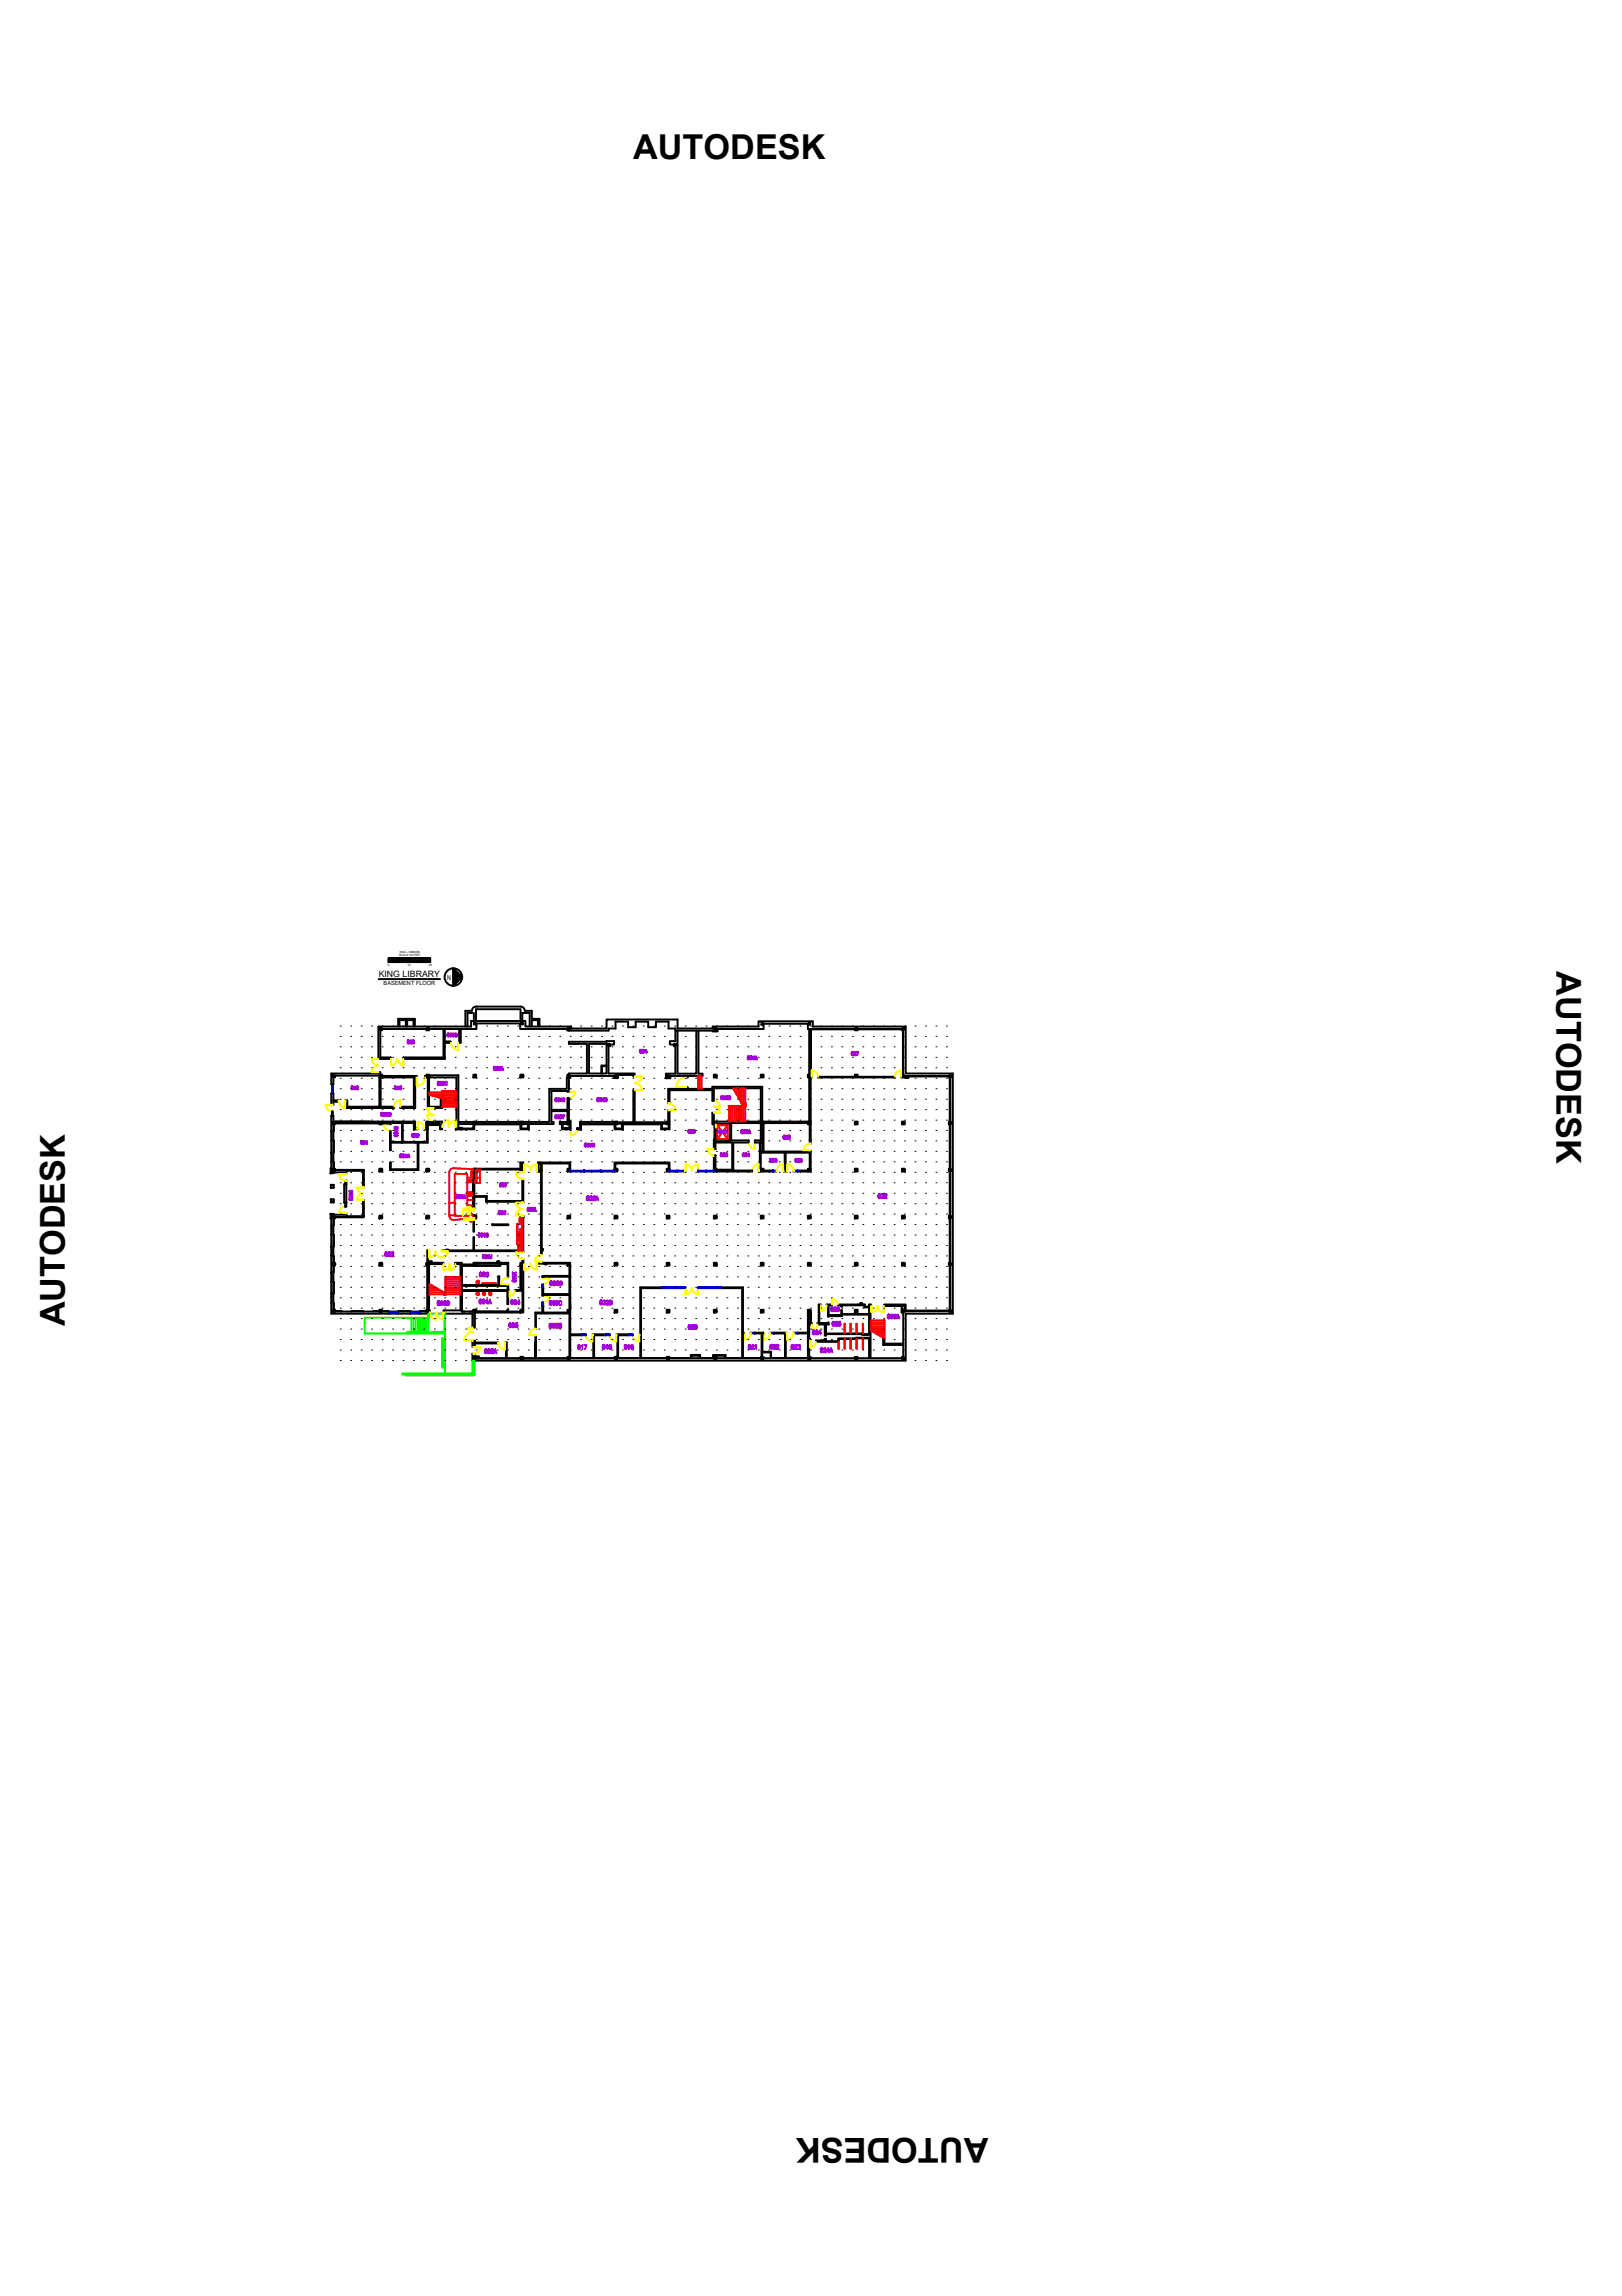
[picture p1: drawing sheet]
<svg xmlns="http://www.w3.org/2000/svg" width="210mm" height="297mm" viewBox="0 0 210 297" stroke-linecap="round" stroke-linejoin="round" font-family="sans-serif">
<defs><g id="words">
<g font-size="4.4">
<text x="76.3" y="20.6">由 AUTODESK 由由由由由</text>
<text x="201.4" y="120" transform="rotate(90 201.4 120)">由 AUTODESK 由由由由由</text>
<text x="8.4" y="177.3" transform="rotate(-90 8.4 177.3)">由 AUTODESK 由由由由由</text>
<text x="133.6" y="276.6" transform="rotate(-180 133.6 276.6)">由 AUTODESK 由由由由由</text>
</g>
<text font-size="1.1" x="49" y="126.4">KING LIBRARY</text>
<text font-size=".9" x="57.9" y="126.7">N</text>
<text font-size=".7" x="49.6" y="127.5">BASEMENT FLOOR</text>
<g font-size=".4">
<text x="50.2" y="124.9">0</text>
<text x="51.7" y="123.7">SCALE IN FEET</text>
<text x="51.8" y="123.3">KNG - ID#0458</text>
<text x="52.8" y="124.9">10</text>
<text x="55.5" y="124.9">20</text>
</g>
</g></defs>
<!-- layer: A-WALL -->
<g fill="none" stroke="#000" stroke-width=".25">
<path d="M42.9 138.9h6.1v-.2h.2v.3h.3v.4h-.4v-.2h-5.7v.2h-.3v.9h-.2zM43.1 139.2v-.1v.2v-.1M43.1 139.2h.1M43.1 139.2h.2M43.3 139.2h.1M43.3 139.2v-.1v.2v-.1M49.1 139.4v3.8h-4.2v-.8h-.2l.1 .9h6.2v-.1h-1.7v-3.8M49.2 133h.2zM49.2 139.2v-.1v.2v-.1h.2v.1v-.2v.1M49.2 137h-.2v-4.2h12v-.7h7v.7h5.9v.3h4.6v-1.2h9.2v1.2h4.5v-.3h6v-.7h7v.7h12v6.1h6.1v31.1h-6.1v6h-56.1v-.9h.3v.4M49.2 136.8h1.4v.2h-1.4M49.3 133v.2h.1h-.2h.1z"/>
<path d="M49.5 139.2h4.4v.2h-.2v3.9M49.5 139.4h4.1v3.8h-1.8v.1M51.5 132.8v-1h2.2v1M51.7 132.8v-.8h.8v.8M52.7 132.8v-.8h.8v.8M55.3 139.2l-.1-.1v.2l.1-.1M55.3 139.2h.1M55.3 133.2h.2h-.1M55.3 133h.1M55.3 133h.2h-.1M55.4 133v.2M55.4 133h.1"/>
<path d="M55.4 139.2h.1M55.5 139.2v-.1v.2v-.1M55.5 139.4h3.6v6.4h-.1v.3h.3M55.5 139.4h.1M55.5 139.4v3.8h1.5v-1.2M57.4 133.1v3.7h-5.2v.2h5.4v-2.1h.7M57.6 133.1v1.6h.7M59.4 133.1v1.6M59.6 133.1v1.8h-.1M61.1 130.8h-.9v2M61.3 139h.3v.4h-.3zM61.3 132.1v-1.1h-.8v1.8"/>
<path d="M61.3 132.5v.1v-.3v.1h.2l.1-.1v.3l-.1-.1M61.3 139.2v-.1v.2v-.1h.2l.1 .1v-.2l-.1 .1M61.3 132.4h.2M61.6 130.2h5.8l.2 .1 .2 .2 .1 .3h.9v1h1v1M61.7 130.2l-.5 .2-.1 .4M67.3 139h.4v.4h-.4zM67.3 130.6h-5.7v1.5M67.4 130.6v1.5M67.4 132.4v-.1v.3v-.1M67.4 139.2v-.1v.2v-.1M67.4 132.4h.2M67.4 132.5h.1"/>
<path d="M67.4 139.2h.1M67.4 139.2h.2M67.6 132.1v-1.1h.9v1.8M67.6 132.5h.1M67.6 139.2h.1M67.6 132.4l.1-.1v.3l-.1-.1M67.6 139.2l.1-.1v.2l-.1-.1M68.8 132.8v-.8h.8v.8M73.5 133v.1h.2v-.1v.2v-.1h-.2v.1zM73.5 139.2v-.1v.2v-.1h.2v.1v-.2v.1M73.6 133.3h-.2v-.2h-6.1v-.7h-5.7v.7h-6.1v.2h-.3v-.2h-5.7v.2h-.3v3.7M73.6 133.3h5.1v-.2h1v-.9h1.6v.7h1v-.7h1.6v.7h1v-.7h1.6v.9h.9v.2"/>
<path d="M73.6 133.3h.1M76.2 135.1h2.3v2.7h-.7v1.1h-1.6zM77.9 137.9h.6v1h-.6zM78.6 135l.1 .1h.1l.1-.1v.3v-.1h-.2l-.1 .1zM79.6 139.2v-.1v.2v-.1M79.6 139.2h.1M79.6 139.2h.2M79.8 139.2h.1M79.8 139.2v-.1v.2v-.1M86.4 139.2l-.1-.1v.2l.1-.1h.2v.1v-.2v.1M87.5 135.1h-.2v-.1v.3v-.1h.2M87.5 135.1v-.1v.3v-.1"/>
<path d="M87.7 133.3v5.6h2.4v-5.6M90.4 133.3v5.6h.5v.3h-1.9v.2h-.2v-.2h-2.1v.3h-.5v-.6h1.2v-3.6h-.2v-.2h-.5v-.4h.7v-1.4h4.8v.1h.7v-.3h5.9v-.7h5.7v.7h6.1v.2h.4v-.2h5.7v.2h.2v5.7h-.2v.4h.4v-.2h5.7v.2h.2v5.7h-.2v.4h.2v5.7h-.2v.4h.2v5.7h-.2v.3h.2v5.8h-.2v.3h.2v5.7h-.2v.2h-5.7v-.2h-.4v.4h.2v5.7h-.2v.2h-5.7v-.2h-.4v.2h-5.7v-.2h-.4v.2h-5.7v-.2h-.3v.2h-5.8v-.2h-.3v.2h-5.8v-.2h-.3v.2h-6.4v-.2h-.4v.2h-5.7v-.2h-.4v.2h-5.7v-.2h-.4v.2h-5.7v-.2h-.2M92.4 139h.3v.4h-.3zM92.4 139.2v-.1v.2v-.1M92.5 139.2h.1M92.5 133h.1M92.5 133h-.1h.3h-.1M92.5 133l.2 .2h-.3h.1M92.6 133h.1M92.6 139.2h.1M92.7 139.2v-.1v.2v-.1M98.5 139h.3v.4h-.3z"/>
<path d="M98.5 139.2v-.1v.2v-.1M98.6 139.2h.1M98.6 132.4v.1M98.7 132.3h-.2l.1 .1v.1l-.1 .1h.2v-.1M98.7 132.4h.1M98.7 139.2v-.1v.2v-.1h-.1M104.6 139.2v-.1v.2v-.1M104.6 139.2h.1M104.6 139.2h.2M104.7 132.4h.1M104.7 132.3h-.1h.2h-.1M104.7 132.4v.1l.1 .1h-.2l.1-.1"/>
<path d="M104.7 133.1v5.9h-.2v.4h.2v5.7h-6.1v-4.5h-6.4v.3h-3.2v-.2h-.2v.2h-2.3v1.8h.1v-1.7h5.6v1.4h.2v-1.6h6.1v4.3h-6.1v-1.1h-.2v1.5h.3v2.3h4.4v-.3h-2.3v-2.2h3.9v2.2h-.8v.3h.9v-2.3h.2v-.2h5.7v.2h.4v-6.1h.1v-.1h-.1v-6.2M104.8 139.2h.1M104.8 139.2v-.1v.2v-.1M105.8 139.3h4.8v-.3h.4v.3h4.8v.1h-10zM110.6 133.2h-5.6v6.1M110.7 139.2v-.1v.2v-.1M110.7 139.2h.1M110.8 133v.2h-.1h.2h-.1M110.8 133h-.1h.2h-.1M110.8 133v.2M110.8 133h.1M110.9 139.2v-.1v.2v-.1h-.2"/>
<path d="M111 133.2h5.7M116.7 139.3h-.1v.1h.1M116.8 139.2v-.1v.2v-.1M116.8 139.2h.1M116.8 139.2h.2M116.8 133.3v5.7M116.9 133.2h-.1h.2h-.1M116.9 133h.1M116.9 133h-.1h.2h-.1M116.9 133v.2M117 139.2h.1M117 139.2v-.1v.2v-.1"/>
<path d="M117.1 139.3h5.7M117.3 139.3h.2v.2h-.2zM117.3 139.3h.1M117.4 139.3l-.1 .1M117.5 139.3l-.2 .2M117.5 139.3l-.1 .2M117.5 139.4v.1M122.9 139.2v-.1v.2v-.1M122.9 139.2h.1M122.9 139.4v5.7M123.1 139.2v-.1v.2v-.1h-.2M42.7 151.8h.1"/>
<path d="M42.8 155.5l.1 .1M42.8 153.6l.1 .1M42.8 157v.1M42.8 153.3h.4v.4h-.4zM42.8 155.2h.4v.3h-.4zM42.9 155.2h-.1M42.9 153.3h-.1M42.9 141.5h.2v1.4h-.2zM42.9 151.2h-.1v.6h.4v-.1M42.9 146.4h.2M42.9 147.5h.2M42.9 149.1h.2"/>
<path d="M42.9 150.3h.2M42.9 158.5h.2M42.9 159.7h.2M43.1 145.3v.1v-.2v.1h.2v-.1v.2v-.1M43.1 151.3v.2v-.1M43.1 157.4v-.1v.3v-.1M43.1 145.3h.1M43.1 151.3h.1M43.1 151.4h.1M43.1 157.4h.2M43.1 157.5h.1M43.1 151.4h.2"/>
<path d="M43.1 157.5h.2M43.1 145.3h.2M43.1 155.2h.1M43.1 153.3h.1M43.1 150.4l.1 .8M43.1 142.4h.7v.1h-.7M43.1 147.6v1.4M43.1 159.8v1.4M43.2 157.1v-.1h-.4v.7h.1M43.2 155.5l-.1 .1M43.2 153.6l-.1 .1M43.2 145.5l-.1 .8"/>
<path d="M43.2 157.6l-.1 .9M43.3 145.3h.1M43.3 151.3h.1M43.3 151.4h.1M43.3 157.5h.1M43.3 151.3v.2v-.1M43.3 157.4v-.1v.3v-.1M43.4 145.3h4.4v-.2h-4.4h10.3v.8h.3v.2h-.4v-.8h-1.5M43.4 151.3h3.7v.2M43.4 145.3h5.7M44.5 153.2h.3v2.4h-.3zM44.8 151.3v.6h-.3v-.2h-1.6v-7.4h.2v.8h.3v.4h-.3v5.7h.3v.2h1.4"/>
<path d="M44.8 157.4h-1.4v.2h-.3v5.8h.3v.3h-.3v5.7h.3v.3M44.8 157.5v-.5h-.3v.1h-1.6v12.9h12.7v-.5l-.1-.1h-.3v.3h-5.7v-.3h-.4v.3h-5.7M44.8 157.3h2.3v.2h-3.7M47.1 151.3v.2h-2.3M47.8 145.3h1.3v.2h.4v-.2h2.6M48.9 145.1v.2M49.1 151.2h.4v.4h-.4zM49.1 157.3h.4v.3h-.4zM49.2 151.3v.2v-.1h.1M49.2 157.5l.1-.1h-.1v-.1v.3v-.1M49.2 145.3h.1M49.3 145.3h-.1v-.1v.2v-.1"/>
<path d="M49.3 145.3h.1M49.3 151.3h.1M49.3 151.4h.1M49.3 157.5h.1M49.4 145.3v-.1v.2v-.1M49.4 151.3v.2v-.1M49.4 157.4v-.1v.3v-.1M49.5 145.3h1M50.3 145.3h.1M50.5 151.3h3.4v.1h-3.4zM50.5 145.3v.1h.1v-.1M50.6 151.3v-.9h-.1v1"/>
<path d="M52 145.3v2.5M52.1 145.3v2.4h3.2v-1.6M53.7 143.3h-1.9h1.9M54 147.8v3.5h-.1M54.2 147.8v3.6h-.3M55.2 145.1h2v1h-.3v-.7h-1.4v.1h-.3zM55.2 151.2h.3v.4h-.3zM55.2 157.3h.3v.3h-.3zM55.3 145.3l-.1 .1v-.2l.1 .1h.1l.1-.1v.2v-.1M55.3 151.3h-.1v.2l.1-.1M55.3 157.4l-.1-.1v.3l.1-.1M55.3 145.3h.1"/>
<path d="M55.3 151.3h.1M55.3 151.4h.1M55.3 157.4h.1M55.3 157.5h.1M55.4 146.1h-.6v-.2h.4v-.4h.2v2.3h-4.8v1h-.1v-2.5h.1v1.4h1.4M55.4 145.5h1.5M55.4 145.3h.1M55.4 151.3h.1M55.4 151.4h.1M55.4 157.5h.1M55.5 151.3v.2v-.1M55.5 157.4v-.1v.3v-.1"/>
<path d="M55.7 145.3v-.2h.4v.2M56.4 145.3v-.2h.4v.2M57.2 142.1v1.2h-1.8v-3.9h-.4v-.2h.2v-.2h.3v.1h3.8v6h11.8v-4.2h2.2v-1.5h.1v-.4h.2v-.1h2.4v-3.8h-2.4v-.3h4.9v-.1h1v.4h-.5v.2h-.3v3.6h3.4v.3h-.1v-.1h-2v.4h-.6v-.3h-5.6v.2h-.2v1.8h-.2v-.1h-2v2.5h2v-1.6h.2v3.1M59.5 145.9h.3v.2h-.3zM59.5 145.9v.1M59.6 145.9l-.1 .1M59.7 145.9l-.2 .2M59.8 145.9l-.2 .2M59.8 146l-.1 .1M59.8 146.1h.1M61.3 145.5v.5h-2M61.3 151.2h.3v.4h-.3z"/>
<path d="M61.3 157.3h.3v.3h-.3zM61.3 152.7v3.4M61.3 157.3v-.1h.1v.1M61.3 151.6v.9M61.3 145.3v.1v-.2v.1h.2l.1-.1v.2l-.1-.1M61.3 151.3v.2v-.1h.2l.1 .1v-.2h-.1M61.3 157.5v.1v-.3v.1h.2l.1-.1v.3l-.1-.1M61.3 157.5h.2M61.3 145.3h.2M61.4 152.5h-.1v3.8h.1v-1.5h1.5v.7h4.7v.1h.1v-3h-.1v2.8h-4.6v-.7h-1.7M61.4 151.6v3.1M61.6 151.2h5.7v-.8h.4v.8"/>
<path d="M61.6 151.3h5.7M63.7 158.4h2.1v.1h-2.1zM67.3 151.2h.4v.4h-.4zM67.3 157.3h.4v.3h-.4zM67.4 145.3v-.1v.2v-.1M67.4 151.3v.2v-.1M67.4 157.4v-.1v.3v-.1M67.4 145.3h.2M67.4 145.3h.1M67.4 151.3h.1M67.4 151.4h.1M67.4 157.4h.2z"/>
<path d="M67.4 157.5h.1M67.4 151.4h.2M67.5 151.2v-.7h.1v.7M67.6 145.3h.1M67.6 151.3h.1M67.6 151.4h.1M67.6 157.5h.1M67.6 155.6h.1M67.6 145.3l.1-.1v.2l-.1-.1M67.6 151.3h.1v.2l-.1-.1M67.6 157.4l.1-.1v.3l-.1-.1M67.7 151.4h.1l-.1 .2h-.1"/>
<path d="M68.3 145.4v.6h-.8v-.5M68.4 145.4v.7h-1.1v-.6h-5.9v.6h-2.1M69.5 151.4h.6v11h-.1v-10.8h-.5zM70 150.5v.9M70.1 150.5v.9M72.7 145.4v.7h1.1M72.8 145.4v.6h.9v-.5M73.1 145.9h.3v.2h-.3zM73.4 145.1h.4v.4h-.4zM73.4 151.2h.4v.4h-.4zM73.4 157.3h.4v.3h-.4zM73.4 145.1v-1.4h-2v1.4h.2v.3h-12.3v.7"/>
<path d="M73.4 145.1h-1v.3h1M73.5 145.3v.1v-.2v.1h.2v-.1v.2v-.1M73.5 151.3v.2v-.1h.2v.1v-.2M73.5 157.5v.1v-.3v.1h.2v-.1v.3v-.1M73.5 157.5h.2M73.5 145.3h.2M73.6 145.1h.2v1M73.6 145h.2v1M73.7 151.2v-.7h-4v.9M73.7 145.1v.4M73.8 146v.1zM73.8 145.5v.6"/>
<path d="M73.8 151.2v-.8h-4.2v1M74.7 146v.1zM75.1 145.4h11.2v.1h.3v-1.9h-.1v1.5h-.2v.1h-4.2v-4.2h-.1v4.2h-2.1v-.1h-4.8v.9h-.4v.1v-.1M75.2 145.5v.6h-.5M79.5 151.2h.4v.4h-.4zM79.5 157.3h.4v.3h-.4zM79.5 151.2v-.8h7.1v.8M79.6 151.3v.2v-.1M79.6 157.4v-.1v.3v-.1M79.6 145.3v-.1v.2v-.1M79.6 151.3h.1M79.6 151.4h.1"/>
<path d="M79.6 157.4h.2zM79.6 157.5h.1M79.6 145.3h.2M79.6 145.3h.1M79.6 151.4h.2M79.6 151.2v-.7h6.9v.7M79.8 151.3h.1M79.8 151.4h.1M79.8 157.5h.1M79.8 145.3h.1M79.8 151.3v.2v-.1M79.8 157.4v-.1v.3v-.1"/>
<path d="M79.8 145.3v-.1v.2v-.1M80.5 145.4v.6h-.9v-.5M80.6 145.4v.7h-1.1v-.6h-4.4M80.6 145.5h5M85.6 145.4v.7h1v-.6M85.7 145.4v.6h.8v-.5M86.3 151.2h.3v.4h-.3zM86.3 157.3h.3v.3h-.3zM86.4 151.3h-.1v.2l.1-.1h.2v.1v-.2M86.4 157.5l-.1 .1v-.3l.1 .1h.2v-.1v.3v-.1M86.4 145.3l-.1 .1v-.2l.1 .1h.2v-.1v.2v-.1M86.4 157.5h.2"/>
<path d="M86.4 145.3h.2M92.4 151.2h.3v.4h-.3zM92.4 157.3h.3v.3h-.3zM92.4 145.3v-.1v.2v-.1M92.4 151.3v.2v-.1M92.4 157.4v-.1v.3v-.1M92.5 145.3h.1M92.5 151.3h.1M92.5 151.4h.1M92.5 157.4h.1zM92.5 157.5h.1M92.5 147.4h-.1v1.2h.1"/>
<path d="M92.5 146.9h.1M92.5 145.9h.1M92.5 148.6v-.8v.8M92.5 149.5h-.1v1.7M92.5 147.8v.9h.1v-.9M92.5 151.2v-1.7h.1v1.7M92.6 145.3h.1M92.6 151.3h.1M92.6 151.4h.1M92.6 157.5h.1M92.6 145.5h.1v-.1h1.8v2.2h-1.9zM92.7 145.3v-.1v.2v-.1"/>
<path d="M92.7 151.3v.2v-.1M92.7 157.4v-.1v.3v-.1M92.7 151.4h2.2M92.7 151.5h2.2M94.7 147.8v3.5h-2M94.9 151.4h2.4v.2h-4.6M94.9 147.8v3.8M98.3 147.8v3.6h-.1v.2h.3M98.5 151.2h.3v.4h-.3zM98.5 157.3h.3v.3h-.3zM98.5 149.1h3v2.3h-.1v.2h.4v-.2h-.1v-2.3h3.1v2.1M98.5 147.8v3.4"/>
<path d="M98.5 145.3v.1v-.2v.1h.2v-.1v.2v-.1M98.5 151.3v.2v-.1M98.5 157.4v-.1v.3v-.1M98.6 145.3h.1M98.6 151.3h.1M98.6 151.4h.1M98.6 157.4h.1v-.1v.3v-.1M98.6 157.5h.1M98.7 145.5v3.5h-.2M98.7 151.3v.2v-.1h-.1M98.8 145.5v3.5h6v-.1h.1v2.3M98.8 151.4h1.2v.2h-1.2"/>
<path d="M104.5 151.2h.4v.4h-.4zM104.5 157.3h.4v.3h-.4zM104.5 151.4h-1.3v.2h1.3M104.6 151.3v.2v-.1M104.6 157.4v-.1v.3v-.1M104.6 145.3h.1M104.6 151.3h.1M104.6 151.4h.1M104.6 157.4h.2zM104.6 157.5h.1M104.6 151.4h.2M104.6 145.3h.2"/>
<path d="M104.8 145.5v2h.1v-2M104.8 145.3h-.2v-.1v.2v-.1M104.8 145.3h.1M104.8 151.3h.1M104.8 151.4h.1M104.8 157.5h.1M104.8 145.3v-.1v.2v-.1M104.8 151.3v.2v-.1M104.8 157.4v-.1v.3v-.1M110.6 145.1h.4v.4h-.4zM110.6 151.2h.4v.4h-.4zM110.6 157.3h.4v.3h-.4z"/>
<path d="M110.7 145.3v-.1v.2v-.1M110.7 151.3v.2v-.1M110.7 157.4v-.1v.3v-.1M110.7 145.3h.2v-.1v.2v-.1M110.7 145.3h.1M110.7 151.3h.1M110.7 151.4h.1M110.7 157.5h.1M110.7 145.3h.2M110.9 151.3v.2v-.1h-.2M110.9 157.5l-.2-.1h.2v-.1v.3v-.1M116.7 145.1h.4v.4h-.4z"/>
<path d="M116.7 151.2h.4v.4h-.4zM116.7 157.3h.4v.3h-.4zM116.8 145.3v.1v-.2v.1h.2v-.1v.2v-.1M116.8 151.3v.2v-.1M116.8 157.4v-.1v.3v-.1M116.8 145.3h.1M116.8 151.3h.1M116.8 151.4h.1M116.8 157.4h.2M116.8 157.5h.1M116.8 151.4h.2M116.8 157.5h.2"/>
<path d="M116.8 145.3h.2M117 145.3h.1M117 151.3h.1M117 151.4h.1M117 157.5h.1M117 151.3v.2v-.1M117 157.4v-.1v.3v-.1M122.9 145.3v-.1v.2v-.1M122.9 151.3v.2v-.1M122.9 157.4v-.1v.3v-.1M122.9 145.3h.2v-.1v.2v-.1M122.9 145.3h.1"/>
<path d="M122.9 151.3h.1M122.9 151.4h.1M122.9 157.5h.1M122.9 145.3h.2M122.9 145.5v5.7M122.9 151.6v5.7M122.9 157.6v5.8M123.1 151.3v.2v-.1h-.2M123.1 157.5l-.2-.1h.2v-.1v.3v-.1M42.9 161.3h.2M42.9 162.5h.2M42.9 164.6h.2"/>
<path d="M42.9 165.8h.2M42.9 167.4h.2M42.9 168.6h.2M43.1 163.5v-.1v.3v-.1M43.1 163.5h.1M43.1 163.6h.1M43.1 163.5h.2M43.1 162.5l.1 .9M43.1 165.9v1.4M43.1 168.6l.1 .8M43.2 169.7h-.1h.2h-.1M43.2 169.6h.1"/>
<path d="M43.2 169.5h-.1h.2h-.1M43.2 169.6v.1M43.2 163.7l-.1 .9M43.3 163.5h.1M43.3 163.6h.1M43.3 163.5v-.1v.3v-.1M43.4 169.6l.8 .1M43.4 169.4v.3M45.5 169.7h1.5M49.1 163.4h.4v.3h-.4zM49.1 169.6l-.8 .1M49.2 169.5h.2z"/>
<path d="M49.2 163.5v-.1v.3v-.1M49.2 163.5h.1M49.3 169.6v.1h.1h-.2h.1zM49.3 163.5h.1M49.3 163.6h.1M49.4 163.5v-.1v.3v-.1M49.5 169.6l.8 .1M50.3 169.7v.3M51.5 169.7v.3M51.6 169.7h1.5M53.1 169.7v.3M54.3 169.7v.3"/>
<path d="M55.2 163.4h.3v.3h-.3zM55.2 169.6l-.8 .1M55.3 163.5l-.1-.1v.3l.1-.1M55.3 163.5h.1M55.3 163.6h.1M55.3 163.4v-1.6h.2v.1h-.1v1.5M55.3 163.7v5.7M55.3 169.7h.2h-.1M55.3 169.6h.1M55.3 169.5h.2h-.1M55.4 163.7v5.7M55.4 169.6v.1"/>
<path d="M55.4 169.6h.1M55.4 163.5h.1M55.4 163.6h.1M55.5 163.5v-.1v.3v-.1M55.5 163.4h1.9v.1h-1.9M55.5 163.7v5.7M55.6 163.2h.3v.2h-.3zM55.7 163.2l-.1 .1M55.8 163.2l-.2 .2M55.8 163.2l-.1 .2M55.9 163.2l-.2 .2M55.9 163.3l-.1 .1"/>
<path d="M57.7 161.7h.3v.1h-.3zM57.8 161.7h-.1M57.9 161.7l-.2 .1M58 161.7l-.2 .1M58 161.7l-.1 .1M58 161.8h.1M59.8 166.3h5.9l.1-.1v.7h.1v.1h-.1v1.7h-.1v-1.7h-5.9M59.8 167v2.7h1.5v-.3h.3v.3h4.1v-.3M59.8 166.4h5.9v.5h-5.9zM59.8 167v2.5M59.8 166.3h5.9M60.2 169.7h-.4v-.2h-2.4v.5h3.7v1.8h.3v-2h.2v-.4h-.3v.3h-.5"/>
<path d="M61.1 173.5h.3v.7h-.3zM61.3 163.6h-1.5v-.2h-.9v.1h.7v6M61.3 163.4h.3v.3h-.3zM61.3 163.5v-.1v.3v-.1M61.3 163.5h.2M61.4 169.8v2M61.4 173.5v.7M61.4 175.1v.4M61.4 175.6v.2h-.1h.3h-.1v-.2M61.4 175.6h-.1h.3h-.1M61.4 169.6v.1h-.1h.3h-.1v-.1M61.4 169.5h-.1h.3h-.1"/>
<path d="M61.4 175.5h.6v.2M61.4 173.7h3.1v.1h-3.1M61.4 175.5h.5v.2M61.5 163.5l.1-.1v.3l-.1-.1M61.6 163.4h3.9M61.6 163.5h3.1v.2h-3.1M61.6 169.8h5.7M61.6 175.8h5.8M64.3 163.2h.3v.2h-.3zM64.4 163.2l-.1 .1M64.5 166.3v-1.2h.1v1.2M64.5 163.2l-.2 .2"/>
<path d="M64.6 163.2l-.2 .2M64.6 163.2l-.1 .2M64.6 163.3l-.1 .1M64.8 163.4v.1M65.5 175.7v-1.9h-.1v-.1h.2v2M65.5 163.4h.3v1.9h-.1v-1.8h-.2zM65.5 163.5h-.8v.3h-4.9v2.5M65.7 169.4v.3h-4.1M65.7 169.4h.1v.3h1.5M67.3 163.4h.4v.3h-.4zM67.3 169.4h.4v.4h-.4zM67.3 163.7v3.2"/>
<path d="M67.4 163.5v-.1v.3v-.1M67.4 163.5h.1M67.4 163.6h.1M67.4 163.5h.2M67.5 175.8h-.1h.2h-.1M67.5 175.8h.1M67.5 175.6h.1M67.5 175.6h-.1h.2h-.1M67.5 169.6h.1M67.5 169.5h-.1h.2h-.1M67.5 169.6l-.1 .1h.2h-.1M67.5 163.7v3.2h-.9v.1h1v2.4"/>
<path d="M67.5 175.6v.2M67.6 161.9v.1h.1v-4.7h-.1v4.5h-10.4v.1h10.5M67.6 163.4v-.5h.1v.5h.1v.1h-.1M67.6 163.5h.1M67.6 163.6h.1M67.6 163.5l.1-.1v.3l-.1-.1M67.7 163.7v5.7M67.7 175.8h5.7M69.3 173.7v-.9v.9M70 161.6h.2v.2h-.2zM70 161.6l.2 .2M70 161.7l.2 .1"/>
<path d="M70 161.7l.1 .1M70 161.8h.1M70.1 161.6l.1 .1M70.1 163.5v-.2h-.1v.1h-.5v.1h3.9M70.1 163.4h3.3M70.2 161.6h.1M70.4 163.4h.3v.2h-.3zM70.5 163.4l-.1 .1M70.6 163.4l-.2 .1M70.7 163.4l-.2 .2M70.7 163.4l-.1 .2M70.7 163.5v.1"/>
<path d="M73.4 163.4h.4v.3h-.4zM73.4 169.4h.4v.4h-.4zM73.4 169.8h-3.1v-.8h-.1v.8h-.9v2.1v-2h4.4v5.6M73.5 163.5v-.1v.3v-.1M73.5 163.5h.2M73.6 175.6v.2h-.1h.2h-.1v-.2M73.6 175.6h-.1h.2h-.1M73.6 169.6v.1h-.1h.2h-.1v-.1M73.6 169.5h-.1h.2h-.1M73.7 163.7v1.4h-3.5v.2h.1v-.1h3.4v2.2h-3.4v-.7h-.1v.9h.1v-.1h3.4v1.9M73.7 163.5v-.1v.3v-.1M73.8 169.8v2.8h1.5v.1h-1.5v2.8"/>
<path d="M73.8 163.7v5.7M76.8 175.7v-3h-.1v-.1h1.7v.1h-1.5v3M79.5 163.4h.4v.3h-.4zM79.5 169.4h.4v.4h-.4zM79.6 163.5v-.1v.3v-.1M79.6 163.5h.1M79.6 163.6h.1M79.6 163.5h.2M79.7 175.8h-.1h.2h-.1M79.7 175.8h.1M79.7 175.6h.1M79.7 175.6h-.1h.2h-.1"/>
<path d="M79.7 169.6h.1M79.7 169.5h-.1h.2h-.1M79.7 169.6l-.1 .1h.2h-.1M79.7 175.6v.2M79.8 163.5h.1M79.8 163.6h.1M79.8 163.5v-.1v.3v-.1M79.9 175.5v-2.8h-.1v-.1h1.6v.1h-1.4v3M82.9 172.6v-6.1h2.8v.2h-2.7v9M83 172.6h-.2v.1h.1v3M86.3 163.4h.3v.3h-.3zM86.3 169.4h.3v.4h-.3z"/>
<path d="M86.3 175.6h.3h-.1v.2h.1h-.3h.2v-.2zM86.4 163.5l-.1-.1v.3l.1-.1M86.4 169.7h-.1v-.2l.1 .1h.2v-.1v.2M86.4 163.5h.2M86.4 169.6h.2M86.6 163.5v-.1v.3v-.1M89.4 175.7v-.4h1.2v.4M89.5 175.7v-.3h1v.3M92.3 175.7v-.4h1.6v.4M92.4 163.4h.3v.3h-.3zM92.4 169.4h.3v.4h-.3zM92.4 175.5v-.1h1.4v.3"/>
<path d="M92.4 163.5v-.1v.3v-.1M92.4 169.6v-.1v.2M92.5 163.5h.1M92.5 163.6h.1M92.5 169.6h.1zM92.5 169.7h.1M92.5 175.8h-.1h.3h-.1M92.5 175.8h.1M92.5 175.6h-.1h.3l-.2 .2M92.6 175.8h.1M92.6 163.5h.1M92.6 163.6h.1"/>
<path d="M92.6 169.7h.1M92.7 163.5v-.1v.3v-.1M92.7 169.6v-.1v.2M96 172.4h.1M96.1 172.4v-5.9h-2.8v.2h2.7v9M96.1 172.4h.2v.1h-.2v3.2M98.5 163.4h.3v.3h-.3zM98.5 169.4h.3v.4h-.3zM98.5 163.5v-.1v.3v-.1M98.5 169.6v-.1v.2M98.6 163.5h.1M98.6 163.6h.1"/>
<path d="M98.6 169.6h.1v-.1v.2M98.6 169.7h.1M98.6 169.6h.1M98.6 174.9h1.2v.8M98.6 175.5v-.5h1.1v.7M98.6 175.6v.2M98.7 175.6h-.2h.1v.2h-.1h.2M98.7 175.8h.1M98.7 174.9v-2.4h.1v-.1h-1.2v.1h1v3M98.7 163.5v-.1v.3v-.1M101.6 175.7v-3.2h-1.4v-.1h1.6v.1h-.1v3.2M104.5 163.4h.4v.3h-.4z"/>
<path d="M104.5 169.4h.4v.4h-.4zM104.5 172.4h-1.3v.1h1.3M104.5 169.8v5.7M104.6 163.5v-.1v.3v-.1M104.6 169.6v-.1v.2M104.6 163.5h.1M104.6 163.6h.1M104.6 169.6h.2zM104.6 169.7h.1M104.6 163.5h.2M104.6 170h.2v1.2h-.2zM104.7 175.8h-.1h.2h-.1"/>
<path d="M104.7 175.8h.1M104.7 175.6h-.1h.2l-.1 .2M104.8 163.5h.1M104.8 163.6h.1M104.8 169.7h.1M104.8 163.5v-.1v.3v-.1M104.8 169.6v-.1v.2M104.9 169.8l.1 1.4h.1v.2h-.4v1.8h.1v.2h-.1v2.1M106.7 173.4v-.2v.2h-1.1v.2h2.9v-.4h4v2.5M110.6 163.4h.4v.3h-.4zM110.6 169.4h.4v.4h-.4zM110.7 163.5v-.1v.3v-.1"/>
<path d="M110.7 169.6v-.1v.2M110.7 163.5h.1M110.7 163.6h.1M110.7 169.7h.1M110.7 163.5h.2M110.8 175.8h-.1h.2h-.1M110.8 175.6v.2M110.8 175.6h.1h-.2h.1v.2M110.8 175.8h.1M110.9 163.5v-.1v.3v-.1M110.9 169.6h-.2h.2v-.1v.2M111.3 168.6h.3v.2h-.3z"/>
<path d="M111.3 168.6h.1M111.4 168.6l-.1 .1M111.5 168.6l-.2 .2M111.6 168.6l-.2 .2M111.6 168.7l-.1 .1M111.6 168.7v.1M112.5 172.7h-.9v-.1h-4.7v.2h-.2v-1.4h-.9v-.2h.1v-2.4h.4v.1h-.3v2.3h1.2v-.1v.3h-.3v1.1h4.8v.1h.8v-2.5h-3.5v.2h-1.8v.1v-1.5h-.2v-.1h.7v.1h-.5v1.2h1.7v-.6h.1v.5h3.5v-.9h-.6v-.2h-2.9v.1h-.1v-.1h-.5v-.1h3.5v.2h.6v-.2h.2v.2v6.7M112.5 173.1l-4 .1v.3h-1.6v-.3h-.2M114.3 173v1h2.6M114.5 173.2v.6h2.4M116.7 163.4h.4v.3h-.4zM116.8 169h.3v.4h-.3z"/>
<path d="M116.8 163.5v-.1v.3v-.1M116.8 169.6v-.1v.2M116.8 163.5h.1M116.8 163.6h.1M116.8 169.6h.2M116.8 169.7h.1M116.8 163.5h.2M116.9 175.8h-.1h.2h-.1M116.9 175.8h.1M116.9 175.6h-.1h.2h-.1M116.9 175.6v.2M117 163.5h.1"/>
<path d="M117 163.6h.1M117 169.7h.1M117 163.5v-.1v.3v-.1M117 169.6v-.1v.2M117.2 169.6v-.8h-2.8v.2h2.3v.8M117.2 169.6h5.6M122.9 163.5v-.1v.3v-.1M122.9 169.6v-.1v.2M122.9 163.5h.1M122.9 163.6h.1M122.9 169.7h.1M122.9 163.5h.2"/>
<path d="M122.9 163.7v5.7M123.1 163.5v-.1v.3v-.1M123.1 169.6h-.2h.2v-.1v.2"/>
</g>
<!-- layer: A-FLOR-STRS -->
<g fill="none" stroke="#f00" stroke-width=".25">
<path d="M90.3 139.2v1.7M90.6 139.2v1.7M90.8 139.2v1.7M55.5 141.5h1.7M55.5 141.3h1.7M56 141.7h1.2M56.7 142h.5M57.2 143.2h1.9M57.3 143h1.8M57.3 142.8h1.8M57.3 142.6h1.8M57.3 142.4h1.8"/>
<path d="M57.3 142.2h1.8M57.3 142h1.8M57.3 141.7h1.8M57.3 141.5h1.8M57.3 141.3h1.8M57.3 141.1v2.1M59.1 141.1h-1.9v1l-1.7-.5M92.8 145.6v1.8h1.4v-1.8h-1.4l1.4 1.8M94.2 145.6l-1.4 1.8M94.3 143.1h2.2v-.3h-.5h.5v.3zM94.3 143.1v2M94.6 143.1v2"/>
<path d="M94.8 143.1v2M94.9 140.8l1.1 2v-2M95.1 140.8v.3M95.1 143.1v2M95.3 140.8v.7M95.3 143.1v2M95.5 140.8v1.2M95.5 143.1v2M95.8 140.8v1.6M95.8 143.1v2M96 143.1v2M96.2 140.8v2"/>
<path d="M96.2 143.1v2M96.5 140.8v2M96.5 143.1v2M55.5 166.1l1.9 1.1h-1.9M55.5 167.5h1.9M55.5 166.3h.5M55.5 166.6h1M55.5 166.9h1.4M57.6 165.2l.1 2.3h-.3v-.3l.1 .3h.1zM57.7 167.5h1.9M57.7 166.3h1.9M57.7 166.6h1.9"/>
<path d="M57.7 166.9h1.9M57.7 167.2h1.9M57.7 166.1h1.9M57.7 165.8h1.9M57.7 165.5h1.9M57.7 165.2h1.9M112.7 172.1l1.8 1.1v-2.4l-.1 2.3M112.7 170.8h1.7M112.7 171.1h1.7M112.7 171.3h1.7M112.7 171.6h1.7M112.7 171.8h1.7"/>
<path d="M112.7 172.1h1.7M113 172.3h1.4M113.4 172.6h1M113.9 172.8h.5M114.3 173h.1"/>
</g>
<!-- layer: A-FLOR-TPTN -->
<g fill="none" stroke="#f00" stroke-width=".25">
<path d="M108.5 173.6v.9M109.3 171.2v1.3M109.3 173.2v1.3M110.1 171.2v1.3M110.1 173.2v1.3M110.8 171.2v1.3M110.8 173.2v1.3M110.9 171.2v1.3M110.9 173.2v1.3M111.6 171.2v1.3M111.6 173.2v1.3M111.7 171.2v1.3"/>
<path d="M111.7 173.2v1.3"/>
</g>
<!-- layer: A-GLAZ -->
<g fill="none" stroke="#00f" stroke-width=".25">
<path d="M43 159.7h.1M43 158.6h.1M43 150.2h.1M43 149.2h.1M43 147.5h.1M43 146.4h.1M43 141.4h.1M43 140.3h.1M43 140.3v1.1M43 146.4v1.1M43 149.2v1M43 158.6v1.1"/>
<path d="M43.1 140.3v1.1M43.1 146.4v1.1M43.1 149.2v1M43.1 158.6v1.1M73.8 151.4v.2zM73.8 151.6h1.8M73.8 151.4h1.8M73.8 151.5h1.8M75.6 151.4v.2zM75.6 151.6h2.1M75.6 151.4h2.1M75.6 151.5h2.1"/>
<path d="M77.7 151.4v.2zM77.7 151.6h1.8M77.7 151.4h1.8M77.7 151.5h1.8M79.5 151.4v.2zM86.6 151.4l.1 .2zM86.7 151.6h2M86.7 151.4h2M86.7 151.5h.9M87.6 151.4l.1 .2zM87.7 151.5h1M88.7 151.4v.2z"/>
<path d="M90.3 151.4l.1 .2zM90.4 151.6h1.9M90.4 151.4h1.9M90.4 151.5h.9M91.3 151.4l.1 .2zM91.4 151.5h.9M92.3 151.4l.1 .2zM100 151.4l.1 .2zM100.1 151.6h.4M100.1 151.4h.4M100.1 151.5h.4M100.5 151.4v.2z"/>
<path d="M102.7 151.4v.2zM102.7 151.6h.5M102.7 151.4h.5M102.7 151.5h.5M103.2 151.4v.2zM104.8 147.9l.1 .1zM104.8 147.5h.1zM104.8 147.5v.4M104.9 147.5v.4M43 168.5h.1M43 167.4h.1M43 165.8h.1"/>
<path d="M43 164.7h.1M43 162.4h.1M43 161.3h.1M43 161.3v1.1M43 164.7v1.1M43 167.4v1.1M43.1 161.3v1.1M43.1 164.7v1.1M43.1 167.4v1.1M50.4 169.8h.1M50.4 169.8h1.1M51.5 169.8h.1"/>
<path d="M53.2 169.8h.1M53.2 169.8h1.1M54.3 169.8h.1M70.2 166.6l.1 .1zM70.2 168.9l.1 .1zM70.2 166.2v.4M70.2 168.5v.4M70.3 166.2v.4M70.3 168.5v.4M75.3 172.6v.1zM75.3 172.6h.5M75.3 172.7h.5"/>
<path d="M75.8 172.6v.1zM78.4 172.6v.1zM78.4 172.6h.5M78.4 172.7h.5M78.9 172.6v.1zM81.4 172.6v.1zM81.4 172.6h.5M81.4 172.7h.5M81.9 172.6v.1zM85.7 166.5h3v.2h-3zM85.7 166.5v.2M85.7 166.6h1.5"/>
<path d="M87.2 166.5v.2M87.2 166.6h1.5M88.7 166.5v.2M90.3 166.5h3v.2h-3zM90.4 166.6h1.4M90.4 166.5v.2M91.8 166.5v.2M91.8 166.6h1.5M93.3 166.5v.2M97.1 172.4v.1zM97.1 172.4h.5M97.1 172.5h.5"/>
<path d="M97.6 172.4v.1zM99.6 172.4l.1 .1zM99.7 172.4h.4M99.7 172.5h.4M100.1 172.4l.1 .1zM102.6 172.4l.1 .1zM102.7 172.4h.5M102.7 172.5h.5M103.2 172.4v.1z"/>
</g>
<!-- layer: A-DOOR -->
<g fill="none" stroke="#ff0" stroke-width=".25">
<path d="M48.1 137h.9h-.9M48.1 138.7h.9h-.9M48.1 137a.84 .84 0 0 0 .9 .8 .84 .84 0 0 0-.9 .9M50.6 137.8v-.8v.8M52.2 137.8v-.8v.8a1.02 1.02 0 0 1-.8-.8 1.01 1.01 0 0 1-.8 .8M55 139.4a1.03 1.03 0 0 1-1.1 1M58.4 134.9a1.11 1.11 0 0 0 .9 1v-1v1M82.1 139.2l.9 .1zM83 139.2a.9 .9 0 0 1-.9 .9 .9 .9 0 0 1 .9 .9M88.8 139.4a1.3 1.3 0 0 0-1.3 1.3h1.3l-1.3-.1M105.1 138.5v.8l-.1-.8a.82 .82 0 0 1 .9 .8M116.6 138.5v.8v-.8"/>
<path d="M116.6 138.5a.81 .81 0 0 0-.8 .8M42.1 142.9h.9M42.1 142.9a.81 .81 0 0 0 .9 .8M43 143.7l.1 .1zM43 142.9h.1zM43 142.9l-.9 .1M43.8 142.4l.1 .1zM43.9 142.5a.81 .81 0 0 0 .8 .8v-.8M43.9 151.9a.81 .81 0 0 0 .8 .8M43.9 156.9h.8M43.9 151.9h.8M44.7 142.4v.1z"/>
<path d="M44.7 142.5l-.1 .8M44.7 152.7l.1 .1zM44.7 151.9h.1zM44.7 151.9l-.8 .1M44.7 156.1h.1zM44.7 156.9l.1 .1zM44.7 156.1a.81 .81 0 0 0-.8 .8h.8M46.2 155.2h.8l.1 .1-.9-.1M46.2 153.6h.9l-.1 .1h-.8M46.2 153.6a.88 .88 0 0 0 .8 .8M47 154.4a.88 .88 0 0 0-.8 .8M50.5 146.3h.1z"/>
<path d="M50.5 145.4l.1 .1zM50.5 145.5h-.8a.81 .81 0 0 0 .8 .8M50.5 145.5h-.8M51.8 142.4v.8v-.8a.82 .82 0 0 0-.8 .8M53.9 140.5v-1.1l.1 1.1M54 146v.1zM54.1 145.1l-.1 .9M54.8 146l.1 .1zM54.9 145.9a.81 .81 0 0 0-.8-.8l-.1 .9M55.3 143.3h.8l-.8 .1M55.3 144.3h.8l-.8-.1a.95 .95 0 0 0 .8 .9M55.3 143.3a.94 .94 0 0 0 .8 .9"/>
<path d="M58 145v.8l.1-.8M58.1 144.9a.94 .94 0 0 0-.9 .9M58.9 145v.8l.1-.8M59 144.9a.94 .94 0 0 0-.9 .9M59.9 156.6v.7M60 156.3h1.4v.3h-1.4zM60 157.6h1.4v.2h-1.4zM60.5 156.1h.4v1h-.4zM66.8 151.7a.81 .81 0 0 0 .8 .8M66.8 155.6h.8h.1h-.9a.84 .84 0 0 0 .8 .8 .88 .88 0 0 0-.8 .8l.9 .1-.1-.1h-.8M66.8 151.7h.8M67.6 152.5l.1 .1z"/>
<path d="M67.6 151.6l.1 .1zM67.6 151.7h-.8M67.8 150.6v1l.1-.2v-.8M67.9 150.6a.88 .88 0 0 1 .8 .8M69.4 150.6v.8l.1 .2v-1M69.5 150.6a.88 .88 0 0 0-.8 .8M73.8 146.1l.1 .8zM74.4 141.3h-.8l.8-.1a.78 .78 0 0 1-.8 .8M74.7 146.1a.81 .81 0 0 1-.8 .8M82.1 141h.9zM86.5 142.7l.1 .1zM86.5 143.6h.1z"/>
<path d="M86.6 143.6h.8M86.6 142.8a.81 .81 0 0 1 .8 .8M87.4 143.6h-.8M88.7 150.6v1v-.2v-.8M88.7 150.6a.88 .88 0 0 1 .8 .8M90.3 150.6v.8l.1 .2-.1-1M90.3 150.6a.88 .88 0 0 0-.8 .8M91.6 148.7h.8M91.6 148.6a.81 .81 0 0 0 .8 .9M92.4 143.2a.77 .77 0 0 1 .8 .7M92.4 149.5h.1zM92.4 148.6l.1 .1z"/>
<path d="M92.4 148.7h-.8M92.4 142.4a.78 .78 0 0 1 .8 .8h-.8l.8-.1M93.2 143.9h-.8l.8 .1M96.9 147.8a.82 .82 0 0 0 .8 .8v-.8l-.1 .8M97.3 151.4l.1 .2zM98.1 150.6l.1 .8M98.2 151.4v.2zM98.2 150.6v.8M98.2 150.6a.81 .81 0 0 0-.8 .8M100.5 151.4v.2zM101.3 150.6l.1 .8M101.4 151.4v.2z"/>
<path d="M101.4 150.6v.8M101.4 150.6a.81 .81 0 0 0-.9 .8M101.8 151.4l.1 .2zM101.9 150.6v.8M101.9 150.6a.81 .81 0 0 1 .8 .8M102.7 151.4v.2zM104 148.8h.8M104.8 147.9l.1 .1zM104.8 148.8l.1 .1zM104.8 148a.81 .81 0 0 0-.8 .8M55.5 161.8v.1zM55.5 161.9l.1 .8z"/>
<path d="M55.6 169.8l.1 .1zM55.7 169.9a.85 .85 0 0 0 .8 .8v-.8l-.1 .8M56.5 169.8v.1zM56.5 169.9a.81 .81 0 0 0 .9 .8M57.2 161.8v.1zM57.2 161.9h.8zM57.3 169.9h.1v-.1v.1M57.3 170.7v-.8l.1 .8M58 161.9a.81 .81 0 0 1-.8 .8 .81 .81 0 0 1-.8-.8 .81 .81 0 0 1-.9 .8M58.2 164.3v-.8v.8M58.2 163.5a.77 .77 0 0 1-.8 .8v-.8v.8M58.9 163.5a.81 .81 0 0 1-.7 .8"/>
<path d="M60.1 173.4h1.1l.1 .1-1.2-.1M60.6 171.8h.6h-.6M60.6 171.8l.1 .3 .2 .2h.3a1.09 1.09 0 0 0-1.1 1.1M61.2 171.8h.1zM61.2 175.1h.2zM61.2 174.2l.2 .1zM61.4 174.3h.8M62.2 174.3a.81 .81 0 0 1-.8 .8M64.5 173.7v.1zM64.5 173.8a.81 .81 0 0 0 .9 .8l-.1-.8M64.9 166.1h.8M65.3 173.7l.1 .1z"/>
<path d="M65.3 173.8v.8M65.7 165.3h.1zM65.7 166.1l.1 .1zM65.7 165.3a.81 .81 0 0 0-.8 .8h.8M65.9 167.7v-.7v.7M66.6 167a.73 .73 0 0 1-.7 .7M67.6 162.8l.1 .1zM67.6 162h.1zM67.6 162h-.8a.81 .81 0 0 0 .8 .8M67.6 162l-.8 .1M68.7 163.5a.88 .88 0 0 0 .8 .8v-.9l-.1 .1v.8M68.7 163.5a.88 .88 0 0 1-.9 .8v-.9l.1 .1v.8"/>
<path d="M69.2 163.2h.8M69.3 171.9h.1M69.3 171.9a.83 .83 0 0 0-.8 .8l.8 .1-.8-.1M70 162.4h.1zM70 163.2l.1 .1zM70 162.4a.81 .81 0 0 0-.8 .8h.8M70.2 166.1l.1 .1zM70.2 168.4l.1 .1zM70.3 167.7l-.1-.1 .9 .1M70.3 167.6h.8M71.1 165.3h-.9h.1h.8M71.1 165.3a.81 .81 0 0 1-.8 .8"/>
<path d="M71.1 167.6a.81 .81 0 0 1-.8 .8M75.8 172.6v.1zM75.8 172.7a.81 .81 0 0 0 .9 .9M76.7 172.6v.1zM76.7 172.7l-.1 .9M76.7 172.7v.9M78.9 172.6v.1zM78.9 172.7a.81 .81 0 0 0 .9 .9l-.1-.9M79.7 172.6l.1 .1zM79.7 172.7v.9M81.9 172.6v.1zM81.9 172.7a.81 .81 0 0 0 .8 .9v-.9"/>
<path d="M82.7 172.6l.1 .1zM82.7 172.7v.9M89.5 166.6a.88 .88 0 0 0 .8 .9l.1-1-.1 .2v.8M89.5 166.6a.88 .88 0 0 1-.8 .9v-1v.2v.8M96.3 172.4v.1zM96.3 172.5v.8M97.1 172.4v.1zM97.1 172.5a.81 .81 0 0 1-.8 .8M98.8 172.4v.1zM98.8 172.5l.1 .8M98.8 172.5v.8M99.6 172.4l.1 .1z"/>
<path d="M99.6 172.5a.81 .81 0 0 1-.8 .8M101.8 172.4v.1zM101.8 172.5l.1 .8M102.6 172.4l.1 .1zM102.7 172.5a.81 .81 0 0 1-.8 .8l-.1-.8M104.8 174.3v-.9l.1 .9M105.1 172.1v-.7v.7M105.6 173.6a.73 .73 0 0 1-.7 .7M105.8 171.3a.73 .73 0 0 1-.7 .7M106.3 169.6v-.7v.7M107 168.9a.73 .73 0 0 1-.7 .7M107.7 168v.8v-.8a.73 .73 0 0 1 .7 .8"/>
<path d="M112.8 169.8v-.8v.8M112.8 169.8a.81 .81 0 0 0 .8-.9 .81 .81 0 0 0 .8 .9v-.8l-.1 .8"/>
</g>
<!-- layer: L-WALK -->
<g fill="none" stroke="#0f0" stroke-width=".25">
<path d="M52.7 172.4h2.7M52.7 172.3h1.7M53.3 170.5v1.9M53.5 170.5v1.9M53.8 170.5v1.9M54.1 170.5v1.9M54.3 170.5v1.9M54.6 170.5v1.9M54.9 170.5v1.9M55.1 170.5v1.9M55.4 170h2.2v2.4h-2.2zM55.4 170.5h-8.2v2h10.4"/>
<path d="M55.5 170v.5h-2.8M57.2 173.1h.1v3.8h-.1zM57.5 170v2.3h-1.7M57.6 172.4v5.3M61.1 176v1.7h-8.6v.2h8.9v-1.9M61.2 176v1.8h-8.7M61.3 176v1.8h-8.8"/>
<circle cx="52.1" cy="177.8" r=".1"/>
</g>
<!-- layer: A-FLOR-SYMB -->
<g fill="none" stroke="#f00" stroke-width=".25">
<path d="M58.1 157h.1M58.9 155.6h-.8v1.6h.8M60.4 157.5l.5-.6a.84 .84 0 0 1 0 1.2l-.5-.6M60.4 157.5l.6 .5M60.5 154.2h.7M60.5 152.4h.8M60.5 154.3h.6M60.5 152.9h.6M60.5 156h.6M60.5 155.2h.6M60.5 154.7h.6M60.6 152.7v.2l.4-.2"/>
<path d="M60.6 154.4v.3M60.6 152.9h.1M60.6 152.7h.1M60.6 152.7h.4M60.6 154.7h.1M60.6 154.7h.4M60.6 154.4h.1M60.6 152.9h.4M60.6 152.7l.4 .2M60.6 154.4h.4M60.6 154.4l.4 .3M61 156.9l-.6 .6"/>
<path d="M61 151.5h.2v.7h-.2zM61 151.9h.2M61 152h.2M61 151.8h.2M61 151.6h.2M61 152.9h.1M61 154.4h.1M61 154.4l-.4 .3M61 152.7v.2M61 154.4v.3M61.2 156h-.7v-4.1h-1.6v5.4h1.4v.4l-1.7 .1-.4-.2-.1-.4M61.3 151.3l-2.6-.2a.52 .52 0 0 0-.5 .5l-.1 4"/>
<path d="M61.5 152.4h.6M61.7 151.3h.4v1.7h-.7v-1.4h.3zM61.7 151.6h.4M61.7 151.6v1.4M67 158.3h.6v2.7h-.7M67 158.4v2.6M67 159.7h.5M67 159.3h.5M67 158.3l-.1 2.7M67 158.4h.1M67 158.4h.5M67 159.8l.2 .1"/>
<path d="M67 159.3l.2 .2M67.2 159.9l-.2 .2M67.2 159.5l-.2 .2M67.2 157.7v.4M67.3 158v.1M67.3 157.6h.3v.5h-.3M67.3 159.9l.2 .2M67.3 159.5l.2 .2M67.3 157.6v.1M67.3 157.7h.1M67.3 158h.1M67.3 157.7h.2"/>
<path d="M67.3 158h.2M67.4 157.8l-.1-.1v.3M67.4 157.9l-.1 .1M67.5 157.7h.1M67.5 158h.1M67.5 159.3l-.2 .2M67.5 159.8l-.2 .1M67.5 157.6v.5M67.5 158.3v2.7M67.6 159h-.3v1.9M61.6 165.9l.1 .1M61.7 165.9l.1-.2h.1v.3"/>
<path d="M61.7 166h.1M61.7 167.2l-.1 .2M61.7 167.2l.1-.2 .2 .4-.2 .1-.1-.1M61.7 166.1l.1 .2h.1v-.2M61.7 167.2h.1M61.8 167.6h.1M61.8 165.7h.1M62.4 166.1v.1h.3l.1-.1v.2h-.4zM62.6 167.2h-.1M62.6 166l-.2 .1M62.6 166h.1M62.6 167.6h.1"/>
<path d="M62.6 166l.2 .1M62.7 167.2v.3h-.2v-.1M62.7 167.2v-.2h-.1l-.1 .4M62.9 166.1v.1h.3l.1-.1v.2h-.4zM63 166l-.1 .1M63 166h.1M63.1 166l.2 .1M63.3 167.2l.2-.2 .1 .4-.2 .1-.1-.1M63.3 166.1l.1 .1h.3v-.1v.2h-.4zM63.4 167.2l-.1 .2M63.4 167.2h-.1M63.4 167.6h.1"/>
<path d="M63.5 166l-.1 .1M63.5 166h.1M63.6 166l.1 .1M63.8 166.1l.1 .1h.3v-.1v.2h-.4zM64 166l-.2 .1M64 166h.1M64.1 166l.1 .1M67 160.1h.5M67 160.5h.5M67 161h.1M67 161h.5M67 160.2l.2 .1"/>
<path d="M67.1 161.3l.5-.1v.6h-.5zM67.2 160.4l-.2 .1M67.3 160.4l.2 .1M67.3 161.5l-.2 .2h.5l-.2-.2M67.3 161.5l-.2-.2v.4M67.3 160.9h.1M67.3 160.9h.3M67.4 161.5l.2-.2v.5M67.5 160.2l-.2 .1"/>
<circle cx="67.3" cy="159.5" r=".03"/>
<circle cx="67.3" cy="159.9" r=".03"/>
<circle cx="67.5" cy="157.9" r=".03"/>
<circle cx="67.3" cy="160.3" r=".03"/>
<circle cx="67.3" cy="161.5" r=".03"/>
</g>
<!-- layer: 0 -->
<g fill="none" stroke="#000" stroke-width=".25">
<path d="M49 126.7h7.9M50.3 123.9h5.4v.6h-5.4zM50.3 124.2h5.4M51.6 123.9v.6M53 123.9v.6M43 143.8v.5h.1h-.1M43 143.8v.5M43.1 143.8v.5M44.7 152.8v.4h.1h-.1M44.7 152.7l.1 .1zM44.7 155.6h.1h-.1v.5M44.7 156.1h.1z"/>
<path d="M44.8 152.8v.4M44.8 155.6v.5M47 155.2l.1 .1zM47 157.3h.1zM47 156.3h.1zM47 151.5h.1zM47 153.6h.1zM47 152.5l.1 .1zM47 151.5v2.1M47 155.3v2M47 151.5v1M47 152.6v1"/>
<path d="M47 155.3v1M47 156.3v1M47.1 151.5v2.1M47.1 155.3v2"/>
</g>
<g fill="#000" stroke="#000" stroke-width=".13">
<path d="M50.3 124.2h1.3zM50.3 124.2h1.3v.3zM51.6 123.9h1.4zM51.6 123.9h1.4v.3zM53 124.2h2.7zM53 124.2h2.7v.3z"/>
<path d="M50.3 124.2h1.3zM50.3 124.2h1.3z"/>
<path d="M50.3 124.5h1.3zM50.3 124.2l1.3 .3h-1.3z"/>
<path d="M51.6 124.2h1.4zM51.6 123.9l1.4 .3h-1.4z"/>
<path d="M53 124.5h2.7zM53 124.2l2.7 .3h-2.7z"/>
</g>
<!-- layer: NORTH -->
<g fill="none" stroke="#000" stroke-width=".25">
<path d="M58.6 125.3l1.2 1.1-1.2 1.2z"/>
<circle cx="58.7" cy="126.4" r="1.13"/>
</g>
<path d="M58.6 125.3l1.2 1.1h-1.2zM58.6 126.4v1.2l1.2-1.2z" fill="#000" stroke="#000" stroke-width=".13"/>
<!-- layer: A-FLOR-IDEN -->
<g fill="none" stroke="#a500dd" stroke-width=".25">
<path d="M52.8 134.6a.2 .2 0 0 1 .2 .2 .2 .2 0 0 1-.2 .2zM53.1 134.6h.2l-.1 .2a.13 .13 0 0 1 .1 .2 .13 .13 0 0 1-.2-.1M53.6 134.6h-.2v.2a.13 .13 0 0 1 .2 0 .13 .13 0 0 1 0 .2 .13 .13 0 0 1-.2-.1M56.7 140a.2 .2 0 0 1 .2 .2 .2 .2 0 0 1-.2 .2zM57.9 133.8l.1-.1a.21 .21 0 0 1 .1 .2 .21 .21 0 0 1-.2 .2zM58.2 133.7h.2l-.1 .1a.13 .13 0 0 1 .1 .2 .13 .13 0 0 1-.2 0M58.7 133.7h-.1v.2a.13 .13 0 0 1 .1 0 .13 .13 0 0 1 0 .2 .13 .13 0 0 1-.2-.1M58.9 133.9h.2v-.1l-.2-.1v.4h.2l-.1-.2M63.9 138h.1a.21 .21 0 0 1 .1 .2 .21 .21 0 0 1-.2 .2zM64.2 138h.2l-.1 .2a.12 .12 0 0 1 .1 .2 .12 .12 0 0 1-.2 0M64.8 138h-.2v.2a.12 .12 0 0 1 .1 0 .12 .12 0 0 1 0 .2 .12 .12 0 0 1-.2 0M64.8 138.4l.2-.4 .1 .4"/>
<path d="M64.9 138.3h.2M82.9 135.8a.2 .2 0 0 1 .1 .2 .2 .2 0 0 1-.1 .2zM83.2 135.8h.1v.2a.12 .12 0 0 1 0 .2 .12 .12 0 0 1-.2 0M83.7 136.1h-.2l.1-.3v.4M96.8 136.7a.2 .2 0 0 1 .2 .2 .2 .2 0 0 1-.2 .2zM97.1 136.6h.2l-.1 .2a.13 .13 0 0 1 .1 .2 .13 .13 0 0 1-.2 0M97.7 136.9h-.3l.2-.3v.5M97.7 137.1l.1-.5 .2 .5M97.8 136.9h.1M110.2 136.1a.2 .2 0 0 1 .2 .2 .2 .2 0 0 1-.2 .2zM110.5 136.2l.1-.1a.12 .12 0 0 1 .1 .1 .12 .12 0 0 1 0 .1l-.2 .2h.3M110.9 136.1h.2l-.2 .4"/>
<path d="M45.2 155.1l.3-.1 .1 .1a.21 .21 0 0 1-.2 .2 .21 .21 0 0 1-.2-.2zM45.3 154a.12 .12 0 0 0-.1 .2 .12 .12 0 0 0 .2 .1h.1a.12 .12 0 0 0 .1-.1 .12 .12 0 0 0-.1-.2v.1M45.3 154.7l.2 .1a.12 .12 0 0 1-.1 .1 .12 .12 0 0 1-.2 0 .12 .12 0 0 1 .1-.2h.3v.2M45.3 154.4h.2a.14 .14 0 0 1-.2 .2 .12 .12 0 0 1-.1-.2h.4v.2M45.5 140.5a.2 .2 0 0 1 .2 .2 .2 .2 0 0 1-.2 .2zM45.9 140.6v-.1v.5M46.2 140.6v-.1a.12 .12 0 0 1 .1 .1 .12 .12 0 0 1 0 .1l-.2 .3h.3M46.7 147.6h.1a.2 .2 0 0 1 .1 .2 .2 .2 0 0 1-.2 .2zM47.1 147.6a.21 .21 0 0 1 .2 .2 .21 .21 0 0 1-.2 .2zM47.4 147.7l.1-.1v.4M49.3 144h.1a.21 .21 0 0 1 .1 .2 .21 .21 0 0 1-.2 .2zM49.8 144.1v.1a.12 .12 0 0 1-.2-.1 .12 .12 0 0 1 .2-.1 .21 .21 0 0 1 .1 .2 .21 .21 0 0 1-.3 .2v-.1"/>
<path d="M50.2 144.1l-.1 .1a.12 .12 0 0 1-.2-.1 .12 .12 0 0 1 .1-.1 .12 .12 0 0 1 .2 .1l-.1 .3-.1-.1M50.3 144.4v-.4l.1 .4 .2-.4v.4M51.1 146.8a.22 .22 0 0 1 .2 0 .22 .22 0 0 1 .2 .2 .22 .22 0 0 1-.3 .1 .22 .22 0 0 1-.1-.3zM51.1 146.5a.22 .22 0 0 1 .2-.1 .22 .22 0 0 1 .2 .2 .22 .22 0 0 1-.3 .1 .22 .22 0 0 1-.1-.2zM51.1 140.5a.2 .2 0 0 1 .2 .2 .2 .2 0 0 1-.2 .2zM51.3 145.9v-.1l.2 .1v.1h-.5l.1-.2h.1l.1 .2M51.4 140.6l.1-.1v.5M51.5 146.2h-.5l.1 .1M51.8 140.5a.2 .2 0 0 1 .2 .2 .2 .2 0 0 1-.2 .2zM51.8 149.3a.2 .2 0 0 1 .2 .2 .2 .2 0 0 1-.2 .2zM52.1 149.3a.2 .2 0 0 1 .2 .2 .2 .2 0 0 1-.2 .2zM52.5 149.4l.1-.1v.5"/>
<path d="M52.7 149.8l.2-.5 .1 .5M52.8 149.6h.1M53.3 146.7a.19 .19 0 0 1 .2 .2 .19 .19 0 0 1-.2 .2zM53.7 146.7a.19 .19 0 0 1 .2 .2 .19 .19 0 0 1-.2 .2zM54.2 146.8l-.1 .1a.12 .12 0 0 1-.1-.1 .12 .12 0 0 1 .1-.1 .21 .21 0 0 1 .1 .2 .21 .21 0 0 1-.2 .2M57.2 140.1l-.1 .1a.12 .12 0 0 1-.1-.1 .12 .12 0 0 1 0-.1 .12 .12 0 0 1 .2 0v.3l-.1 .1-.1-.1M57.5 140.1v.1a.12 .12 0 0 1-.2-.1 .12 .12 0 0 1 .2-.1 .22 .22 0 0 1 0 .2 .22 .22 0 0 1-.2 .2v-.1M57.9 140a.13 .13 0 0 0-.2-.1 .13 .13 0 0 0-.1 .2v.1a.13 .13 0 0 0 .1 .2 .13 .13 0 0 0 .2-.1M59.1 154.6a.2 .2 0 0 1 .2 .2 .2 .2 0 0 1-.2 .2zM59.4 154.6a.2 .2 0 0 1 .2 .2 .2 .2 0 0 1-.2 .2zM59.9 154.7v-.1a.2 .2 0 0 0-.2 .2 .2 .2 0 0 0 .2 .2 .13 .13 0 0 0 0-.2 .13 .13 0 0 0-.2 0v.1M60 155l.1-.4 .1 .4"/>
<path d="M60 154.9h.2M61.9 159.6a.2 .2 0 0 1 .2 .2 .2 .2 0 0 1-.2 .2zM62.3 159.6a.2 .2 0 0 1 .2 .2 .2 .2 0 0 1-.2 .2zM62.8 159.6a.2 .2 0 0 0-.2 .2 .2 .2 0 0 0 .1 .2v-.2h-.1v.1M62.9 159.8h.2v-.2h-.2v.4h.2v-.2M64.6 156.7a.2 .2 0 0 1 .2 .2 .2 .2 0 0 1-.2 .2zM64.7 153.1a.2 .2 0 0 1 .2 .2 .2 .2 0 0 1-.2 .2zM64.9 156.7a.2 .2 0 0 1 .2 .2 .2 .2 0 0 1-.2 .2zM65.1 153.1a.2 .2 0 0 1 .1 .2 .2 .2 0 0 1-.1 .2zM65.3 153.1h.3l-.2 .4M65.4 156.7a.2 .2 0 0 0-.2 .2 .2 .2 0 0 0 .2 .2 .12 .12 0 0 0 0-.2 .12 .12 0 0 0-.2 .1M68.3 156.3a.2 .2 0 0 1 .2 .2 .2 .2 0 0 1-.2 .2z"/>
<path d="M68.8 156.4v.1a.12 .12 0 0 1-.2-.1 .12 .12 0 0 1 .2-.1 .22 .22 0 0 1 0 .2 .22 .22 0 0 1-.2 .2v-.1M69.1 156.4v.1a.12 .12 0 0 1-.2-.1 .12 .12 0 0 1 .1-.1 .12 .12 0 0 1 .1 0v.3l-.1 .1-.1-.1M69.3 156.2v.5h.2M71.9 142.1a.19 .19 0 0 1 .2 .2 .19 .19 0 0 1-.2 .2zM71.9 144.3a.2 .2 0 0 1 .2 .2 .2 .2 0 0 1-.2 .2zM72.2 142.1h.2l-.1 .1a.13 .13 0 0 1 .1 .2 .13 .13 0 0 1-.2 0M72.4 144.4v.1a.12 .12 0 0 1-.2-.1 .12 .12 0 0 1 .2-.1 .22 .22 0 0 1 0 .2 .22 .22 0 0 1-.2 .2v-.1M72.7 144.4v.1a.11 .11 0 0 1-.1 0 .11 .11 0 0 1 0-.2 .11 .11 0 0 1 .1 0v.3l-.1 .1-.1-.1M72.8 142.4h-.3l.2-.3v.4M72.9 144.5h.1M73.1 142.2l-.1-.1a.19 .19 0 0 0-.2 .2 .19 .19 0 0 0 .3 .2v-.1M73.1 144.3h-.2v.4"/>
<path d="M75.7 148l.1-.1a.21 .21 0 0 1 .1 .3 .21 .21 0 0 1-.2 .1zM76 154.8a.26 .26 0 0 1 .2 .2 .26 .26 0 0 1-.2 .3zM76.2 148.1a.11 .11 0 0 1-.2 0 .11 .11 0 0 1 0-.1 .11 .11 0 0 1 .2 0v.3l-.1 .1-.1-.1M76.4 154.8h.2l-.1 .1a.16 .16 0 0 1 .1 .3 .16 .16 0 0 1-.3 0M76.5 148.1v.1a.12 .12 0 0 1-.2-.1 .12 .12 0 0 1 .1-.1 .12 .12 0 0 1 .1 0v.3l-.1 .1-.1-.1M76.7 147.9v.5M76.7 148.1h.2M76.8 154.9v-.1h.2l-.1 .2-.2 .3h.3M76.9 147.9v.5M77.1 155.3l.2-.5 .1 .5M77.2 155.1h.2M77.3 142.1a.2 .2 0 0 1 .2 .2 .2 .2 0 0 1-.2 .2z"/>
<path d="M77.6 142.1h.2l-.1 .1a.13 .13 0 0 1 .1 .2 .13 .13 0 0 1-.2 0M78.2 142.4h-.3l.2-.3v.4M78.3 142.3l.2-.1v-.1h-.2v.4h.2l-.1-.2M89.1 146.2h.1a.21 .21 0 0 1 .1 .2 .21 .21 0 0 1-.2 .2zM89.6 146.3v.1a.12 .12 0 0 1-.2-.1 .12 .12 0 0 1 .2-.1 .21 .21 0 0 1 0 .2 .21 .21 0 0 1-.2 .2v-.1M89.9 146.3v.1a.12 .12 0 0 1-.2 0 .12 .12 0 0 1 .1-.2 .12 .12 0 0 1 .1 0v.3l-.1 .1-.1-.1M93.3 149.2a.2 .2 0 0 1 .2 .2 .2 .2 0 0 1-.2 .2zM93.3 141.9l.1-.1a.21 .21 0 0 1 .1 .2 .21 .21 0 0 1-.1 .2zM93.5 146.4l-.1 .1-.1-.1 .1-.2a.18 .18 0 0 1 .1 .2 .18 .18 0 0 1-.2 .2v-.1M93.6 149.2h.2l-.1 .1a.13 .13 0 0 1 .1 .2 .13 .13 0 0 1-.2 0M93.7 146.4h-.1v-.1a.16 .16 0 0 1 .1 .1 .16 .16 0 0 1-.1 .2v-.1M93.8 141.9v.1a.12 .12 0 0 1-.2-.1 .12 .12 0 0 1 .2-.1 .21 .21 0 0 1 .1 .3 .21 .21 0 0 1-.2 .1h-.1"/>
<path d="M93.8 146.4h.1M93.9 149.2h.2l-.1 .1a.13 .13 0 0 1 .1 .2 .13 .13 0 0 1-.2 0M94 146.2h-.2v.4h.2M94.2 141.9v.1a.11 .11 0 0 1-.2 0 .11 .11 0 0 1 0-.2 .11 .11 0 0 1 .2 0v.3l-.1 .1h-.1M94.3 142h.2v-.2h-.2v.4h.2v-.2M95.9 146.2a.2 .2 0 0 1 .2 .2 .2 .2 0 0 1-.2 .2zM96.2 149.2a.21 .21 0 0 1 .1 .2 .21 .21 0 0 1-.1 .2zM96.3 146.2h.1l-.1 .2a.13 .13 0 0 1 .2 .1 .15 .15 0 0 1-.3 0M96.5 149.2h.2l-.2 .1a.14 .14 0 0 1 .2 .2 .15 .15 0 0 1-.3 0M96.6 146.3l.1-.1v.4M96.8 149.3l.1-.1v.4M96.8 146.6l.2-.4 .1 .4"/>
<path d="M96.9 146.5h.2M99.7 149.9a.2 .2 0 0 1 .2 .2 .2 .2 0 0 1-.2 .2zM100 149.9h.2l-.1 .2a.12 .12 0 0 1 .1 .2 .12 .12 0 0 1-.2-.1M100.3 149.9h.1a.21 .21 0 0 1 .1 .2 .21 .21 0 0 1-.2 .2zM101.4 146.9a.2 .2 0 0 1 .2 .2 .2 .2 0 0 1-.2 .2zM101.7 147v-.1a.12 .12 0 0 1 .2 .1 .12 .12 0 0 1 0 .1l-.2 .2h.2M102.1 146.9v.2a.15 .15 0 0 1 .1 .1 .15 .15 0 0 1-.1 .1 .21 .21 0 0 1 .1-.3v-.1zM102.9 149.9h.1a.21 .21 0 0 1 .1 .2 .21 .21 0 0 1-.2 .2zM103.2 150l.1-.1 .1 .1-.2 .3h.3M103.8 150.1a.12 .12 0 0 1-.2 0 .12 .12 0 0 1 0-.2 .12 .12 0 0 1 .2 .1v.2l-.1 .1h-.1M113.7 154.5h.1a.31 .31 0 0 1 .2 .2 .31 .31 0 0 1-.2 .3l-.1-.2zM114.1 154.5h.2l-.1 .2a.16 .16 0 0 1 .1 .2 .16 .16 0 0 1-.2 0"/>
<path d="M114.5 154.6v-.1a.13 .13 0 0 1 .2 0 .13 .13 0 0 1 0 .2l-.2 .3h.3M49.9 162h.1a.31 .31 0 0 1 .1 .2 .31 .31 0 0 1-.1 .3l-.2-.2zM50.3 162h.1a.33 .33 0 0 1 0 .5l-.1-.2zM50.7 162.1v-.1a.13 .13 0 0 1 .2 0 .13 .13 0 0 1 0 .2l-.2 .3h.3M56.7 168.3a.27 .27 0 0 1 .2 .3 .27 .27 0 0 1-.2 .2zM57.3 168.5l-.1 .1a.15 .15 0 0 1-.2 0 .15 .15 0 0 1 .1-.2 .15 .15 0 0 1 .2 0l-.1 .4h-.2M57.7 168.5l-.1 .1a.15 .15 0 0 1-.2-.1 .15 .15 0 0 1 .2-.2 .27 .27 0 0 1 .1 .3 .27 .27 0 0 1-.2 .2M57.9 168.3a.27 .27 0 0 1 .3 .3 .27 .27 0 0 1-.3 .3zM62.1 168.1a.28 .28 0 0 1 .3 .3 .28 .28 0 0 1-.2 .3l-.2-.1zM62.1 164.6a.24 .24 0 0 1 .3 .3 .24 .24 0 0 1-.3 .2zM62.5 168.1a.27 .27 0 0 1 .3 .3 .27 .27 0 0 1-.2 .3l-.2-.1zM62.5 162.4a.2 .2 0 0 1 .2 .2 .2 .2 0 0 1-.2 .2z"/>
<path d="M62.6 164.6a.25 .25 0 0 1 .2 .3 .25 .25 0 0 1-.2 .2zM62.8 174.6l.1-.1a.31 .31 0 0 1 .1 .3 .31 .31 0 0 1-.1 .3l-.2-.3zM62.9 164.6h.3l-.2 .2a.18 .18 0 0 1 .2 .3 .16 .16 0 0 1-.3 0M63 162.5v.1a.12 .12 0 0 1-.2 0 .12 .12 0 0 1 0-.2 .12 .12 0 0 1 .2 0v.3l-.1 .1-.1-.1M63.1 168.5h-.2l.1-.4v.6M63.2 174.6l.1-.1a.31 .31 0 0 1 .1 .3 .31 .31 0 0 1-.1 .3l-.2-.1zM63.2 168.7l.2-.6 .1 .6M63.3 168.5h.2M63.3 162.5v.1a.12 .12 0 0 1-.2-.1 .12 .12 0 0 1 .2-.1 .22 .22 0 0 1 .1 .2 .22 .22 0 0 1-.3 .2v-.1M63.6 162.4v.4h-.1l-.1-.1M63.8 174.5h-.2v.3a.17 .17 0 0 1 .2 0 .17 .17 0 0 1 0 .2 .17 .17 0 0 1-.3 0M63.9 175.1l.2-.6 .1 .6"/>
<path d="M64 174.9h.2M65.9 171.2a.27 .27 0 0 1 .3 .2 .27 .27 0 0 1-.2 .3l-.1-.1zM66.2 168.2h.1a.26 .26 0 0 1 .1 .3 .26 .26 0 0 1-.2 .2zM66.3 164.8h.5M66.3 164.6l.3 .2M66.3 165.6a.22 .22 0 0 1 .3 0 .22 .22 0 0 1 .1 .2 .22 .22 0 0 1-.2 .1 .22 .22 0 0 1-.2-.3zM66.3 171.2a.27 .27 0 0 1 .3 .2 .27 .27 0 0 1-.2 .3l-.1-.1zM66.5 165.3a.11 .11 0 0 1 0 .2 .11 .11 0 0 1-.1 0 .11 .11 0 0 1 0-.2h.3l.1 .1-.1 .1M66.5 165h.1a.12 .12 0 0 1-.1 .2 .14 .14 0 0 1-.2-.2 .22 .22 0 0 1 .3-.1 .22 .22 0 0 1 .1 .2M66.6 168.2h.1a.26 .26 0 0 1 .1 .3 .26 .26 0 0 1-.2 .2zM66.8 164.6l-.3 .1M67 171.2h-.3v.2a.16 .16 0 0 1 .3 0 .16 .16 0 0 1-.1 .3 .16 .16 0 0 1-.2-.1"/>
<path d="M67.3 168.6h-.3l.2-.4v.5M71.1 171.3l.1-.1a.31 .31 0 0 1 .2 .3 .31 .31 0 0 1-.2 .3l-.1-.2zM71.2 168.3a.26 .26 0 0 1 .2 .3 .26 .26 0 0 1-.2 .2zM71.3 165.8a.24 .24 0 0 1 .2 .2 .24 .24 0 0 1-.2 .3zM71.6 171.3v-.1a.31 .31 0 0 1 .2 .3 .31 .31 0 0 1-.2 .3l-.1-.2zM71.6 168.3h.1a.31 .31 0 0 1 0 .5l-.2-.2zM71.7 165.8a.25 .25 0 0 1 .2 .2 .25 .25 0 0 1-.2 .3zM72.2 171.2h-.2l-.1 .3a.17 .17 0 0 1 .3 0 .17 .17 0 0 1-.1 .2 .17 .17 0 0 1-.2 0M72.2 168.3h-.2v.2a.16 .16 0 0 1 .2 0 .16 .16 0 0 1 0 .3 .16 .16 0 0 1-.3-.1M72.3 165.8h-.2l-.1 .2a.16 .16 0 0 1 .3 0 .16 .16 0 0 1 0 .2 .16 .16 0 0 1-.3 0M72.3 171.5h.3l-.1-.3h-.2v.6h.3v-.2l-.1-.1M72.5 165.8a.27 .27 0 0 1 .2 .2 .27 .27 0 0 1-.2 .3z"/>
<path d="M72.7 168.4a.15 .15 0 0 0-.2-.1 .15 .15 0 0 0-.1 .2v.1a.15 .15 0 0 0 .1 .2 .15 .15 0 0 0 .2-.1M74.9 174a.26 .26 0 0 1 .2 .3 .26 .26 0 0 1-.2 .2zM75.3 174.1l.1-.1v.5M75.6 174h.3l-.2 .5M77.7 168.3a.27 .27 0 0 1 .3 .2 .27 .27 0 0 1-.2 .3l-.1-.1zM78 174h.1a.26 .26 0 0 1 .2 .3 .26 .26 0 0 1-.3 .2zM78.1 168.2h.2l-.1 .3a.16 .16 0 0 1 .1 .2 .16 .16 0 0 1-.2 0M78.5 174.1l.1-.1v.5M78.5 168.4v-.1a.15 .15 0 0 1 .2 0 .15 .15 0 0 1 0 .2l-.2 .3h.3M78.9 174l-.1 .1a.22 .22 0 0 1 .3 .2 .22 .22 0 0 1-.1 .2 .19 .19 0 0 1-.2-.2 .19 .19 0 0 1 .3-.1v-.2zM78.9 168.5h.2v-.2l-.2-.1v.6l.3-.1-.1-.2M80.9 174a.26 .26 0 0 1 .2 .3 .26 .26 0 0 1-.2 .2z"/>
<path d="M81.3 174.1l.1-.1v.5M81.9 174.2v.1a.15 .15 0 0 1-.2-.1 .15 .15 0 0 1 0-.2 .15 .15 0 0 1 .2 .1v.4l-.2-.1M89.1 171.4h.1a.26 .26 0 0 1 .2 .3 .26 .26 0 0 1-.3 .2zM89.5 171.5v-.1a.16 .16 0 0 1 .3 .1 .15 .15 0 0 1-.1 .2l-.2 .2h.3M89.9 171.4h.1a.26 .26 0 0 1 .2 .3 .26 .26 0 0 1-.3 .2zM96.9 174h.1a.26 .26 0 0 1 .2 .3 .26 .26 0 0 1-.3 .2zM97.3 174.1l.1-.1 .2 .1-.3 .4h.3M97.8 174.1l.1-.1v.5M99.7 174a.24 .24 0 0 1 .3 .2 .24 .24 0 0 1-.3 .3zM100.1 174.1l.1-.1 .2 .1-.3 .4h.3M100.5 174.1l.1-.1 .2 .1-.3 .4h.3M102.5 174a.26 .26 0 0 1 .2 .3 .26 .26 0 0 1-.2 .2z"/>
<path d="M102.9 174.1v-.1l.2 .1-.3 .4h.3M103.3 174h.2l-.1 .2a.16 .16 0 0 1 .1 .2 .16 .16 0 0 1-.3 0M105.2 172.1a.27 .27 0 0 1 .3 .2 .27 .27 0 0 1-.2 .3l-.1-.1zM105.6 172.2v-.1l.2 .1-.2 .4h.2M106.2 174.4h.1a.33 .33 0 0 1 0 .5l-.1-.2zM106.3 172.5h-.3l.2-.4v.5M106.6 174.5a.13 .13 0 0 1 .2-.1 .13 .13 0 0 1 0 .2l-.2 .3h.3M107.3 174.8h-.3l.2-.4v.5M107.4 174.9l.1-.5 .2 .5M107.4 174.8h.2M107.6 169.1a.25 .25 0 0 1 .2 .3 .25 .25 0 0 1-.2 .2zM107.8 171a.27 .27 0 0 1 .2 .2 .27 .27 0 0 1-.1 .3l-.2-.2z"/>
<path d="M107.9 169.2l.1-.1 .2 .1-.3 .4h.3M108.1 171.1l.1-.1a.15 .15 0 0 1 .2 .1 .15 .15 0 0 1-.1 .2l-.2 .2h.3M108.6 169.2l-.1-.1a.26 .26 0 0 0-.2 .3 .26 .26 0 0 0 .2 .2 .16 .16 0 0 0 .1-.2 .16 .16 0 0 0-.2-.1v.2M108.8 171h-.2l-.1 .2a.16 .16 0 0 1 .3 0 .16 .16 0 0 1-.1 .3 .16 .16 0 0 1-.2-.1M114.9 170.1a.24 .24 0 0 1 .3 .2 .24 .24 0 0 1-.3 .3zM115.5 170.2l-.1 .2a.16 .16 0 0 1-.1-.2 .16 .16 0 0 1 .2-.1 .27 .27 0 0 1 .1 .3 .27 .27 0 0 1-.3 .2v-.1M116 170.2l-.1 .2a.15 .15 0 0 1-.2-.1 .15 .15 0 0 1 0-.2 .15 .15 0 0 1 .2 0v.5l-.2-.1M116.1 170.6l.1-.5 .2 .5M116.1 170.4h.2"/>
<circle cx="93.1" cy="146.4" r=".15"/>
</g>
<!-- layer: A-FLOR-OVHD -->
<path d="M61.3 157.6v1.7M61.3 160v1.8" fill="none" stroke="#000" stroke-width=".25"/>
<!-- layer: A-DOOR -->
<path d="M59.8 157.3h.1z" fill="#ff0" stroke="#ff0" stroke-width=".13"/>
<!-- layer: ROOM PLINE -->
<path d="M92.6 145.5v.4" fill="none" stroke="#ff0" stroke-width=".25"/>
<!-- layer: A-WALL -->
<path d="M69.3 173.7v2z" fill="none" stroke="#000" stroke-width=".3"/>
<!-- layer: 0 -->
<g fill="none" stroke="#000" stroke-width=".13">
<path d="M44 139.5h.1M44 138.1h.1M44 136.8h.1M44 135.4h.1M44 134.1h.1M44 132.7h.1M45.4 139.5h.1M45.4 138.1h.1M45.4 136.8h.1M45.4 135.4h.1M45.4 134.1h.1M45.4 132.7h.1"/>
<path d="M46.7 139.5h.1M46.7 138.1h.1M46.7 136.8h.1M46.7 135.4h.1M46.7 134.1h.1M46.7 132.7h.1M48.1 139.5h.1M48.1 138.1h.1M48.1 136.8h.1M48.1 135.4h.1M48.1 134.1h.1M48.1 132.7h.1"/>
<path d="M49.5 139.5h.1M49.5 138.1h.1M49.5 136.8h.1M49.5 135.4h.1M49.5 134.1h.1M49.5 132.7h.1M50.8 139.5h.1M50.8 138.1h.1M50.8 136.8h.1M50.8 135.4h.1M50.8 134.1h.1M50.8 132.7h.1"/>
<path d="M52.2 139.5h.1M52.2 138.1h.1M52.2 136.8h.1M52.2 135.4h.1M52.2 134.1h.1M52.2 132.7h.1M53.5 139.5h.1M53.5 138.1h.1M53.5 136.8h.1M53.5 135.4h.1M53.5 134.1h.1M53.5 132.7h.1"/>
<path d="M54.8 139.5h.1M54.8 138.1h.1M54.8 136.8h.1M54.8 135.4h.1M54.8 134.1h.1M54.8 132.7h.1M56.2 139.5h.1M56.2 138.1h.1M56.2 136.8h.1M56.2 135.4h.1M56.2 134.1h.1M56.2 132.7h.1"/>
<path d="M57.6 139.5h.1M57.6 138.1h.1M57.6 136.8h.1M57.6 135.4h.1M57.6 134.1h.1M57.6 132.7h.1M58.9 139.5h.1M58.9 138.1h.1M58.9 136.8h.1M58.9 135.4h.1M58.9 134.1h.1M58.9 132.7h.1"/>
<path d="M60.3 139.5h.1M60.3 138.1h.1M60.3 136.8h.1M60.3 135.4h.1M60.3 134.1h.1M60.3 132.7h.1M61.6 139.5h.1M61.6 138.1h.1M61.6 136.8h.1M61.6 135.4h.1M61.6 134.1h.1M61.6 132.7h.1"/>
<path d="M63 139.5h.1M63 138.1h.1M63 136.8h.1M63 135.4h.1M63 134.1h.1M63 132.7h.1M64.3 139.5h.1M64.3 138.1h.1M64.3 136.8h.1M64.3 135.4h.1M64.3 134.1h.1M64.3 132.7h.1"/>
<path d="M65.7 139.5h.1M65.7 138.1h.1M65.7 136.8h.1M65.7 135.4h.1M65.7 134.1h.1M65.7 132.7h.1M67 139.5h.1M67 138.1h.1M67 136.8h.1M67 135.4h.1M67 134.1h.1M67 132.7h.1"/>
<path d="M68.4 139.5h.1M68.4 138.1h.1M68.4 136.8h.1M68.4 135.4h.1M68.4 134.1h.1M68.4 132.7h.1M69.7 139.5h.1M69.7 138.1h.1M69.7 136.8h.1M69.7 135.4h.1M69.7 134.1h.1M69.7 132.7h.1"/>
<path d="M71.1 139.5h.1M71.1 138.1h.1M71.1 136.8h.1M71.1 135.4h.1M71.1 134.1h.1M71.1 132.7h.1M72.4 139.5h.1M72.4 138.1h.1M72.4 136.8h.1M72.4 135.4h.1M72.4 134.1h.1M72.4 132.7h.1"/>
<path d="M73.8 139.5h.1M73.8 138.1h.1M73.8 136.8h.1M73.8 135.4h.1M73.8 134.1h.1M73.8 132.7h.1M75.1 139.5h.1M75.1 138.1h.1M75.1 136.8h.1M75.1 135.4h.1M75.1 134.1h.1M75.1 132.7h.1"/>
<path d="M76.5 139.5h.1M76.5 138.1h.1M76.5 136.8h.1M76.5 135.4h.1M76.5 134.1h.1M76.5 132.7h.1M77.9 139.5h.1M77.9 138.1h.1M77.9 136.8h.1M77.9 135.4h.1M77.9 134.1h.1M77.9 132.7h.1"/>
<path d="M79.2 139.5h.1M79.2 138.1h.1M79.2 136.8h.1M79.2 135.4h.1M79.2 134.1h.1M79.2 132.7h.1M80.5 139.5h.1M80.5 138.1h.1M80.5 136.8h.1M80.5 135.4h.1M80.5 134.1h.1M80.5 132.7h.1"/>
<path d="M81.9 139.5h.1M81.9 138.1h.1M81.9 136.8h.1M81.9 135.4h.1M81.9 134.1h.1M81.9 132.7h.1M83.3 139.5h.1M83.3 138.1h.1M83.3 136.8h.1M83.3 135.4h.1M83.3 134.1h.1M83.3 132.7h.1"/>
<path d="M84.6 139.5h.1M84.6 138.1h.1M84.6 136.8h.1M84.6 135.4h.1M84.6 134.1h.1M84.6 132.7h.1M86 139.5h.1M86 138.1h.1M86 136.8h.1M86 135.4h.1M86 134.1h.1M86 132.7h.1"/>
<path d="M87.3 139.5h.1M87.3 138.1h.1M87.3 136.8h.1M87.3 135.4h.1M87.3 134.1h.1M87.3 132.7h.1M88.7 139.5h.1M88.7 138.1h.1M88.7 136.8h.1M88.7 135.4h.1M88.7 134.1h.1M88.7 132.7h.1"/>
<path d="M90 139.5h.1M90 138.1h.1M90 136.8h.1M90 135.4h.1M90 134.1h.1M90 132.7h.1M91.4 139.5h.1M91.4 138.1h.1M91.4 136.8h.1M91.4 135.4h.1M91.4 134.1h.1M91.4 132.7h.1"/>
<path d="M92.7 139.5h.1M92.7 138.1h.1M92.7 136.8h.1M92.7 135.4h.1M92.7 134.1h.1M92.7 132.7h.1M94.1 139.5h.1M94.1 138.1h.1M94.1 136.8h.1M94.1 135.4h.1M94.1 134.1h.1M94.1 132.7h.1"/>
<path d="M95.4 139.5h.1M95.4 138.1h.1M95.4 136.8h.1M95.4 135.4h.1M95.4 134.1h.1M95.4 132.7h.1M96.8 139.5h.1M96.8 138.1h.1M96.8 136.8h.1M96.8 135.4h.1M96.8 134.1h.1M96.8 132.7h.1"/>
<path d="M98.1 139.5h.1M98.1 138.1h.1M98.1 136.8h.1M98.1 135.4h.1M98.1 134.1h.1M98.1 132.7h.1M99.5 139.5h.1M99.5 138.1h.1M99.5 136.8h.1M99.5 135.4h.1M99.5 134.1h.1M99.5 132.7h.1"/>
<path d="M100.8 139.5h.1M100.8 138.1h.1M100.8 136.8h.1M100.8 135.4h.1M100.8 134.1h.1M100.8 132.7h.1M102.2 139.5h.1M102.2 138.1h.1M102.2 136.8h.1M102.2 135.4h.1M102.2 134.1h.1M102.2 132.7h.1"/>
<path d="M103.5 139.5h.1M103.5 138.1h.1M103.5 136.8h.1M103.5 135.4h.1M103.5 134.1h.1M103.5 132.7h.1M104.9 139.5h.1M104.9 138.1h.1M104.9 136.8h.1M104.9 135.4h.1M104.9 134.1h.1M104.9 132.7h.1"/>
<path d="M106.2 139.5h.1M106.2 138.1h.1M106.2 136.8h.1M106.2 135.4h.1M106.2 134.1h.1M106.2 132.7h.1M107.6 139.5h.1M107.6 138.1h.1M107.6 136.8h.1M107.6 135.4h.1M107.6 134.1h.1M107.6 132.7h.1"/>
<path d="M109 139.5h.1M109 138.1h.1M109 136.8h.1M109 135.4h.1M109 134.1h.1M109 132.7h.1M110.3 139.5h.1M110.3 138.1h.1M110.3 136.8h.1M110.3 135.4h.1M110.3 134.1h.1M110.3 132.7h.1"/>
<path d="M111.7 139.5h.1M111.7 138.1h.1M111.7 136.8h.1M111.7 135.4h.1M111.7 134.1h.1M111.7 132.7h.1M113 139.5h.1M113 138.1h.1M113 136.8h.1M113 135.4h.1M113 134.1h.1M113 132.7h.1"/>
<path d="M114.4 139.5h.1M114.4 138.1h.1M114.4 136.8h.1M114.4 135.4h.1M114.4 134.1h.1M114.4 132.7h.1M115.7 139.5h.1M115.7 138.1h.1M115.7 136.8h.1M115.7 135.4h.1M115.7 134.1h.1M115.7 132.7h.1"/>
<path d="M117.1 139.5h.1M117.1 138.1h.1M117.1 136.8h.1M117.1 135.4h.1M117.1 134.1h.1M117.1 132.7h.1M118.4 139.5h.1M118.4 138.1h.1M118.4 136.8h.1M118.4 135.4h.1M118.4 134.1h.1M118.4 132.7h.1"/>
<path d="M119.8 139.5h.1M119.8 138.1h.1M119.8 136.8h.1M119.8 135.4h.1M119.8 134.1h.1M119.8 132.7h.1M121.1 139.5h.1M121.1 138.1h.1M121.1 136.8h.1M121.1 135.4h.1M121.1 134.1h.1M121.1 132.7h.1"/>
<path d="M122.5 139.5h.1M122.5 138.1h.1M122.5 136.8h.1M122.5 135.4h.1M122.5 134.1h.1M122.5 132.7h.1M44 159.8h.1M44 158.4h.1M44 157.1h.1M44 155.7h.1M44 154.4h.1M44 153h.1"/>
<path d="M44 151.7h.1M44 150.3h.1M44 149h.1M44 147.6h.1M44 146.2h.1M44 144.9h.1M44 143.6h.1M44 142.2h.1M44 140.9h.1M45.4 159.8h.1M45.4 158.4h.1M45.4 157.1h.1"/>
<path d="M45.4 155.7h.1M45.4 154.4h.1M45.4 153h.1M45.4 151.7h.1M45.4 150.3h.1M45.4 149h.1M45.4 147.6h.1M45.4 146.2h.1M45.4 144.9h.1M45.4 143.6h.1M45.4 142.2h.1M45.4 140.9h.1"/>
<path d="M46.7 159.8h.1M46.7 158.4h.1M46.7 157.1h.1M46.7 155.7h.1M46.7 154.4h.1M46.7 153h.1M46.7 151.7h.1M46.7 150.3h.1M46.7 149h.1M46.7 147.6h.1M46.7 146.2h.1M46.7 144.9h.1"/>
<path d="M46.7 143.6h.1M46.7 142.2h.1M46.7 140.9h.1M48.1 159.8h.1M48.1 158.4h.1M48.1 157.1h.1M48.1 155.7h.1M48.1 154.4h.1M48.1 153h.1M48.1 151.7h.1M48.1 150.3h.1M48.1 149h.1"/>
<path d="M48.1 147.6h.1M48.1 146.2h.1M48.1 144.9h.1M48.1 143.6h.1M48.1 142.2h.1M48.1 140.9h.1M49.5 159.8h.1M49.5 158.4h.1M49.5 157.1h.1M49.5 155.7h.1M49.5 154.4h.1M49.5 153h.1"/>
<path d="M49.5 151.7h.1M49.5 150.3h.1M49.5 149h.1M49.5 147.6h.1M49.5 146.2h.1M49.5 144.9h.1M49.5 143.6h.1M49.5 142.2h.1M49.5 140.9h.1M50.8 159.8h.1M50.8 158.4h.1M50.8 157.1h.1"/>
<path d="M50.8 155.7h.1M50.8 154.4h.1M50.8 153h.1M50.8 151.7h.1M50.8 150.3h.1M50.8 149h.1M50.8 147.6h.1M50.8 146.2h.1M50.8 144.9h.1M50.8 143.6h.1M50.8 142.2h.1M50.8 140.9h.1"/>
<path d="M52.2 159.8h.1M52.2 158.4h.1M52.2 157.1h.1M52.2 155.7h.1M52.2 154.4h.1M52.2 153h.1M52.2 151.7h.1M52.2 150.3h.1M52.2 149h.1M52.2 147.6h.1M52.2 146.2h.1M52.2 144.9h.1"/>
<path d="M52.2 143.6h.1M52.2 142.2h.1M52.2 140.9h.1M53.5 159.8h.1M53.5 158.4h.1M53.5 157.1h.1M53.5 155.7h.1M53.5 154.4h.1M53.5 153h.1M53.5 151.7h.1M53.5 150.3h.1M53.5 149h.1"/>
<path d="M53.5 147.6h.1M53.5 146.2h.1M53.5 144.9h.1M53.5 143.6h.1M53.5 142.2h.1M53.5 140.9h.1M54.8 159.8h.1M54.8 158.4h.1M54.8 157.1h.1M54.8 155.7h.1M54.8 154.4h.1M54.8 153h.1"/>
<path d="M54.8 151.7h.1M54.8 150.3h.1M54.8 149h.1M54.8 147.6h.1M54.8 146.2h.1M54.8 144.9h.1M54.8 143.6h.1M54.8 142.2h.1M54.8 140.9h.1M56.2 159.8h.1M56.2 158.4h.1M56.2 157.1h.1"/>
<path d="M56.2 155.7h.1M56.2 154.4h.1M56.2 153h.1M56.2 151.7h.1M56.2 150.3h.1M56.2 149h.1M56.2 147.6h.1M56.2 146.2h.1M56.2 144.9h.1M56.2 143.6h.1M56.2 142.2h.1M56.2 140.9h.1"/>
<path d="M57.6 159.8h.1M57.6 158.4h.1M57.6 157.1h.1M57.6 155.7h.1M57.6 154.4h.1M57.6 153h.1M57.6 151.7h.1M57.6 150.3h.1M57.6 149h.1M57.6 147.6h.1M57.6 146.2h.1M57.6 144.9h.1"/>
<path d="M57.6 143.6h.1M57.6 142.2h.1M57.6 140.9h.1M58.9 159.8h.1M58.9 158.4h.1M58.9 157.1h.1M58.9 155.7h.1M58.9 154.4h.1M58.9 153h.1M58.9 151.7h.1M58.9 150.3h.1M58.9 149h.1"/>
<path d="M58.9 147.6h.1M58.9 146.2h.1M58.9 144.9h.1M58.9 143.6h.1M58.9 142.2h.1M58.9 140.9h.1M60.3 159.8h.1M60.3 158.4h.1M60.3 157.1h.1M60.3 155.7h.1M60.3 154.4h.1M60.3 153h.1"/>
<path d="M60.3 151.7h.1M60.3 150.3h.1M60.3 149h.1M60.3 147.6h.1M60.3 146.2h.1M60.3 144.9h.1M60.3 143.6h.1M60.3 142.2h.1M60.3 140.9h.1M61.6 159.8h.1M61.6 158.4h.1M61.6 157.1h.1"/>
<path d="M61.6 155.7h.1M61.6 154.4h.1M61.6 153h.1M61.6 151.7h.1M61.6 150.3h.1M61.6 149h.1M61.6 147.6h.1M61.6 146.2h.1M61.6 144.9h.1M61.6 143.6h.1M61.6 142.2h.1M61.6 140.9h.1"/>
<path d="M63 159.8h.1M63 158.4h.1M63 157.1h.1M63 155.7h.1M63 154.4h.1M63 153h.1M63 151.7h.1M63 150.3h.1M63 149h.1M63 147.6h.1M63 146.2h.1M63 144.9h.1"/>
<path d="M63 143.6h.1M63 142.2h.1M63 140.9h.1M64.3 159.8h.1M64.3 158.4h.1M64.3 157.1h.1M64.3 155.7h.1M64.3 154.4h.1M64.3 153h.1M64.3 151.7h.1M64.3 150.3h.1M64.3 149h.1"/>
<path d="M64.3 147.6h.1M64.3 146.2h.1M64.3 144.9h.1M64.3 143.6h.1M64.3 142.2h.1M64.3 140.9h.1M65.7 159.8h.1M65.7 158.4h.1M65.7 157.1h.1M65.7 155.7h.1M65.7 154.4h.1M65.7 153h.1"/>
<path d="M65.7 151.7h.1M65.7 150.3h.1M65.7 149h.1M65.7 147.6h.1M65.7 146.2h.1M65.7 144.9h.1M65.7 143.6h.1M65.7 142.2h.1M65.7 140.9h.1M67 159.8h.1M67 158.4h.1M67 157.1h.1"/>
<path d="M67 155.7h.1M67 154.4h.1M67 153h.1M67 151.7h.1M67 150.3h.1M67 149h.1M67 147.6h.1M67 146.2h.1M67 144.9h.1M67 143.6h.1M67 142.2h.1M67 140.9h.1"/>
<path d="M68.4 159.8h.1M68.4 158.4h.1M68.4 157.1h.1M68.4 155.7h.1M68.4 154.4h.1M68.4 153h.1M68.4 151.7h.1M68.4 150.3h.1M68.4 149h.1M68.4 147.6h.1M68.4 146.2h.1M68.4 144.9h.1"/>
<path d="M68.4 143.6h.1M68.4 142.2h.1M68.4 140.9h.1M69.7 159.8h.1M69.7 158.4h.1M69.7 157.1h.1M69.7 155.7h.1M69.7 154.4h.1M69.7 153h.1M69.7 151.7h.1M69.7 150.3h.1M69.7 149h.1"/>
<path d="M69.7 147.6h.1M69.7 146.2h.1M69.7 144.9h.1M69.7 143.6h.1M69.7 142.2h.1M69.7 140.9h.1M71.1 159.8h.1M71.1 158.4h.1M71.1 157.1h.1M71.1 155.7h.1M71.1 154.4h.1M71.1 153h.1"/>
<path d="M71.1 151.7h.1M71.1 150.3h.1M71.1 149h.1M71.1 147.6h.1M71.1 146.2h.1M71.1 144.9h.1M71.1 143.6h.1M71.1 142.2h.1M71.1 140.9h.1M72.4 159.8h.1M72.4 158.4h.1M72.4 157.1h.1"/>
<path d="M72.4 155.7h.1M72.4 154.4h.1M72.4 153h.1M72.4 151.7h.1M72.4 150.3h.1M72.4 149h.1M72.4 147.6h.1M72.4 146.2h.1M72.4 144.9h.1M72.4 143.6h.1M72.4 142.2h.1M72.4 140.9h.1"/>
<path d="M73.8 159.8h.1M73.8 158.4h.1M73.8 157.1h.1M73.8 155.7h.1M73.8 154.4h.1M73.8 153h.1M73.8 151.7h.1M73.8 150.3h.1M73.8 149h.1M73.8 147.6h.1M73.8 146.2h.1M73.8 144.9h.1"/>
<path d="M73.8 143.6h.1M73.8 142.2h.1M73.8 140.9h.1M75.1 159.8h.1M75.1 158.4h.1M75.1 157.1h.1M75.1 155.7h.1M75.1 154.4h.1M75.1 153h.1M75.1 151.7h.1M75.1 150.3h.1M75.1 149h.1"/>
<path d="M75.1 147.6h.1M75.1 146.2h.1M75.1 144.9h.1M75.1 143.6h.1M75.1 142.2h.1M75.1 140.9h.1M76.5 159.8h.1M76.5 158.4h.1M76.5 157.1h.1M76.5 155.7h.1M76.5 154.4h.1M76.5 153h.1"/>
<path d="M76.5 151.7h.1M76.5 150.3h.1M76.5 149h.1M76.5 147.6h.1M76.5 146.2h.1M76.5 144.9h.1M76.5 143.6h.1M76.5 142.2h.1M76.5 140.9h.1M77.9 159.8h.1M77.9 158.4h.1M77.9 157.1h.1"/>
<path d="M77.9 155.7h.1M77.9 154.4h.1M77.9 153h.1M77.9 151.7h.1M77.9 150.3h.1M77.9 149h.1M77.9 147.6h.1M77.9 146.2h.1M77.9 144.9h.1M77.9 143.6h.1M77.9 142.2h.1M77.9 140.9h.1"/>
<path d="M79.2 159.8h.1M79.2 158.4h.1M79.2 157.1h.1M79.2 155.7h.1M79.2 154.4h.1M79.2 153h.1M79.2 151.7h.1M79.2 150.3h.1M79.2 149h.1M79.2 147.6h.1M79.2 146.2h.1M79.2 144.9h.1"/>
<path d="M79.2 143.6h.1M79.2 142.2h.1M79.2 140.9h.1M80.5 159.8h.1M80.5 158.4h.1M80.5 157.1h.1M80.5 155.7h.1M80.5 154.4h.1M80.5 153h.1M80.5 151.7h.1M80.5 150.3h.1M80.5 149h.1"/>
<path d="M80.5 147.6h.1M80.5 146.2h.1M80.5 144.9h.1M80.5 143.6h.1M80.5 142.2h.1M80.5 140.9h.1M81.9 159.8h.1M81.9 158.4h.1M81.9 157.1h.1M81.9 155.7h.1M81.9 154.4h.1M81.9 153h.1"/>
<path d="M81.9 151.7h.1M81.9 150.3h.1M81.9 149h.1M81.9 147.6h.1M81.9 146.2h.1M81.9 144.9h.1M81.9 143.6h.1M81.9 142.2h.1M81.9 140.9h.1M83.3 159.8h.1M83.3 158.4h.1M83.3 157.1h.1"/>
<path d="M83.3 155.7h.1M83.3 154.4h.1M83.3 153h.1M83.3 151.7h.1M83.3 150.3h.1M83.3 149h.1M83.3 147.6h.1M83.3 146.2h.1M83.3 144.9h.1M83.3 143.6h.1M83.3 142.2h.1M83.3 140.9h.1"/>
<path d="M84.6 159.8h.1M84.6 158.4h.1M84.6 157.1h.1M84.6 155.7h.1M84.6 154.4h.1M84.6 153h.1M84.6 151.7h.1M84.6 150.3h.1M84.6 149h.1M84.6 147.6h.1M84.6 146.2h.1M84.6 144.9h.1"/>
<path d="M84.6 143.6h.1M84.6 142.2h.1M84.6 140.9h.1M86 159.8h.1M86 158.4h.1M86 157.1h.1M86 155.7h.1M86 154.4h.1M86 153h.1M86 151.7h.1M86 150.3h.1M86 149h.1"/>
<path d="M86 147.6h.1M86 146.2h.1M86 144.9h.1M86 143.6h.1M86 142.2h.1M86 140.9h.1M87.3 159.8h.1M87.3 158.4h.1M87.3 157.1h.1M87.3 155.7h.1M87.3 154.4h.1M87.3 153h.1"/>
<path d="M87.3 151.7h.1M87.3 150.3h.1M87.3 149h.1M87.3 147.6h.1M87.3 146.2h.1M87.3 144.9h.1M87.3 143.6h.1M87.3 142.2h.1M87.3 140.9h.1M88.7 159.8h.1M88.7 158.4h.1M88.7 157.1h.1"/>
<path d="M88.7 155.7h.1M88.7 154.4h.1M88.7 153h.1M88.7 151.7h.1M88.7 150.3h.1M88.7 149h.1M88.7 147.6h.1M88.7 146.2h.1M88.7 144.9h.1M88.7 143.6h.1M88.7 142.2h.1M88.7 140.9h.1"/>
<path d="M90 159.8h.1M90 158.4h.1M90 157.1h.1M90 155.7h.1M90 154.4h.1M90 153h.1M90 151.7h.1M90 150.3h.1M90 149h.1M90 147.6h.1M90 146.2h.1M90 144.9h.1"/>
<path d="M90 143.6h.1M90 142.2h.1M90 140.9h.1M91.4 159.8h.1M91.4 158.4h.1M91.4 157.1h.1M91.4 155.7h.1M91.4 154.4h.1M91.4 153h.1M91.4 151.7h.1M91.4 150.3h.1M91.4 149h.1"/>
<path d="M91.4 147.6h.1M91.4 146.2h.1M91.4 144.9h.1M91.4 143.6h.1M91.4 142.2h.1M91.4 140.9h.1M92.7 159.8h.1M92.7 158.4h.1M92.7 157.1h.1M92.7 155.7h.1M92.7 154.4h.1M92.7 153h.1"/>
<path d="M92.7 151.7h.1M92.7 150.3h.1M92.7 149h.1M92.7 147.6h.1M92.7 146.2h.1M92.7 144.9h.1M92.7 143.6h.1M92.7 142.2h.1M92.7 140.9h.1M94.1 159.8h.1M94.1 158.4h.1M94.1 157.1h.1"/>
<path d="M94.1 155.7h.1M94.1 154.4h.1M94.1 153h.1M94.1 151.7h.1M94.1 150.3h.1M94.1 149h.1M94.1 147.6h.1M94.1 146.2h.1M94.1 144.9h.1M94.1 143.6h.1M94.1 142.2h.1M94.1 140.9h.1"/>
<path d="M95.4 159.8h.1M95.4 158.4h.1M95.4 157.1h.1M95.4 155.7h.1M95.4 154.4h.1M95.4 153h.1M95.4 151.7h.1M95.4 150.3h.1M95.4 149h.1M95.4 147.6h.1M95.4 146.2h.1M95.4 144.9h.1"/>
<path d="M95.4 143.6h.1M95.4 142.2h.1M95.4 140.9h.1M96.8 159.8h.1M96.8 158.4h.1M96.8 157.1h.1M96.8 155.7h.1M96.8 154.4h.1M96.8 153h.1M96.8 151.7h.1M96.8 150.3h.1M96.8 149h.1"/>
<path d="M96.8 147.6h.1M96.8 146.2h.1M96.8 144.9h.1M96.8 143.6h.1M96.8 142.2h.1M96.8 140.9h.1M98.1 159.8h.1M98.1 158.4h.1M98.1 157.1h.1M98.1 155.7h.1M98.1 154.4h.1M98.1 153h.1"/>
<path d="M98.1 151.7h.1M98.1 150.3h.1M98.1 149h.1M98.1 147.6h.1M98.1 146.2h.1M98.1 144.9h.1M98.1 143.6h.1M98.1 142.2h.1M98.1 140.9h.1M99.5 159.8h.1M99.5 158.4h.1M99.5 157.1h.1"/>
<path d="M99.5 155.7h.1M99.5 154.4h.1M99.5 153h.1M99.5 151.7h.1M99.5 150.3h.1M99.5 149h.1M99.5 147.6h.1M99.5 146.2h.1M99.5 144.9h.1M99.5 143.6h.1M99.5 142.2h.1M99.5 140.9h.1"/>
<path d="M100.8 159.8h.1M100.8 158.4h.1M100.8 157.1h.1M100.8 155.7h.1M100.8 154.4h.1M100.8 153h.1M100.8 151.7h.1M100.8 150.3h.1M100.8 149h.1M100.8 147.6h.1M100.8 146.2h.1M100.8 144.9h.1"/>
<path d="M100.8 143.6h.1M100.8 142.2h.1M100.8 140.9h.1M102.2 159.8h.1M102.2 158.4h.1M102.2 157.1h.1M102.2 155.7h.1M102.2 154.4h.1M102.2 153h.1M102.2 151.7h.1M102.2 150.3h.1M102.2 149h.1"/>
<path d="M102.2 147.6h.1M102.2 146.2h.1M102.2 144.9h.1M102.2 143.6h.1M102.2 142.2h.1M102.2 140.9h.1M103.5 159.8h.1M103.5 158.4h.1M103.5 157.1h.1M103.5 155.7h.1M103.5 154.4h.1M103.5 153h.1"/>
<path d="M103.5 151.7h.1M103.5 150.3h.1M103.5 149h.1M103.5 147.6h.1M103.5 146.2h.1M103.5 144.9h.1M103.5 143.6h.1M103.5 142.2h.1M103.5 140.9h.1M104.9 159.8h.1M104.9 158.4h.1M104.9 157.1h.1"/>
<path d="M104.9 155.7h.1M104.9 154.4h.1M104.9 153h.1M104.9 151.7h.1M104.9 150.3h.1M104.9 149h.1M104.9 147.6h.1M104.9 146.2h.1M104.9 144.9h.1M104.9 143.6h.1M104.9 142.2h.1M104.9 140.9h.1"/>
<path d="M106.2 159.8h.1M106.2 158.4h.1M106.2 157.1h.1M106.2 155.7h.1M106.2 154.4h.1M106.2 153h.1M106.2 151.7h.1M106.2 150.3h.1M106.2 149h.1M106.2 147.6h.1M106.2 146.2h.1M106.2 144.9h.1"/>
<path d="M106.2 143.6h.1M106.2 142.2h.1M106.2 140.9h.1M107.6 159.8h.1M107.6 158.4h.1M107.6 157.1h.1M107.6 155.7h.1M107.6 154.4h.1M107.6 153h.1M107.6 151.7h.1M107.6 150.3h.1M107.6 149h.1"/>
<path d="M107.6 147.6h.1M107.6 146.2h.1M107.6 144.9h.1M107.6 143.6h.1M107.6 142.2h.1M107.6 140.9h.1M109 159.8h.1M109 158.4h.1M109 157.1h.1M109 155.7h.1M109 154.4h.1M109 153h.1"/>
<path d="M109 151.7h.1M109 150.3h.1M109 149h.1M109 147.6h.1M109 146.2h.1M109 144.9h.1M109 143.6h.1M109 142.2h.1M109 140.9h.1M110.3 159.8h.1M110.3 158.4h.1M110.3 157.1h.1"/>
<path d="M110.3 155.7h.1M110.3 154.4h.1M110.3 153h.1M110.3 151.7h.1M110.3 150.3h.1M110.3 149h.1M110.3 147.6h.1M110.3 146.2h.1M110.3 144.9h.1M110.3 143.6h.1M110.3 142.2h.1M110.3 140.9h.1"/>
<path d="M111.7 159.8h.1M111.7 158.4h.1M111.7 157.1h.1M111.7 155.7h.1M111.7 154.4h.1M111.7 153h.1M111.7 151.7h.1M111.7 150.3h.1M111.7 149h.1M111.7 147.6h.1M111.7 146.2h.1M111.7 144.9h.1"/>
<path d="M111.7 143.6h.1M111.7 142.2h.1M111.7 140.9h.1M113 159.8h.1M113 158.4h.1M113 157.1h.1M113 155.7h.1M113 154.4h.1M113 153h.1M113 151.7h.1M113 150.3h.1M113 149h.1"/>
<path d="M113 147.6h.1M113 146.2h.1M113 144.9h.1M113 143.6h.1M113 142.2h.1M113 140.9h.1M114.4 159.8h.1M114.4 158.4h.1M114.4 157.1h.1M114.4 155.7h.1M114.4 154.4h.1M114.4 153h.1"/>
<path d="M114.4 151.7h.1M114.4 150.3h.1M114.4 149h.1M114.4 147.6h.1M114.4 146.2h.1M114.4 144.9h.1M114.4 143.6h.1M114.4 142.2h.1M114.4 140.9h.1M115.7 159.8h.1M115.7 158.4h.1M115.7 157.1h.1"/>
<path d="M115.7 155.7h.1M115.7 154.4h.1M115.7 153h.1M115.7 151.7h.1M115.7 150.3h.1M115.7 149h.1M115.7 147.6h.1M115.7 146.2h.1M115.7 144.9h.1M115.7 143.6h.1M115.7 142.2h.1M115.7 140.9h.1"/>
<path d="M117.1 159.8h.1M117.1 158.4h.1M117.1 157.1h.1M117.1 155.7h.1M117.1 154.4h.1M117.1 153h.1M117.1 151.7h.1M117.1 150.3h.1M117.1 149h.1M117.1 147.6h.1M117.1 146.2h.1M117.1 144.9h.1"/>
<path d="M117.1 143.6h.1M117.1 142.2h.1M117.1 140.9h.1M118.4 159.8h.1M118.4 158.4h.1M118.4 157.1h.1M118.4 155.7h.1M118.4 154.4h.1M118.4 153h.1M118.4 151.7h.1M118.4 150.3h.1M118.4 149h.1"/>
<path d="M118.4 147.6h.1M118.4 146.2h.1M118.4 144.9h.1M118.4 143.6h.1M118.4 142.2h.1M118.4 140.9h.1M119.8 159.8h.1M119.8 158.4h.1M119.8 157.1h.1M119.8 155.7h.1M119.8 154.4h.1M119.8 153h.1"/>
<path d="M119.8 151.7h.1M119.8 150.3h.1M119.8 149h.1M119.8 147.6h.1M119.8 146.2h.1M119.8 144.9h.1M119.8 143.6h.1M119.8 142.2h.1M119.8 140.9h.1M121.1 159.8h.1M121.1 158.4h.1M121.1 157.1h.1"/>
<path d="M121.1 155.7h.1M121.1 154.4h.1M121.1 153h.1M121.1 151.7h.1M121.1 150.3h.1M121.1 149h.1M121.1 147.6h.1M121.1 146.2h.1M121.1 144.9h.1M121.1 143.6h.1M121.1 142.2h.1M121.1 140.9h.1"/>
<path d="M122.5 159.8h.1M122.5 158.4h.1M122.5 157.1h.1M122.5 155.7h.1M122.5 154.4h.1M122.5 153h.1M122.5 151.7h.1M122.5 150.3h.1M122.5 149h.1M122.5 147.6h.1M122.5 146.2h.1M122.5 144.9h.1"/>
<path d="M122.5 143.6h.1M122.5 142.2h.1M122.5 140.9h.1M44 176h.1M44 174.7h.1M44 173.3h.1M44 171.9h.1M44 170.6h.1M44 169.2h.1M44 167.9h.1M44 166.5h.1M44 165.2h.1"/>
<path d="M44 163.8h.1M44 162.5h.1M44 161.1h.1M45.4 176h.1M45.4 174.7h.1M45.4 173.3h.1M45.4 171.9h.1M45.4 170.6h.1M45.4 169.2h.1M45.4 167.9h.1M45.4 166.5h.1M45.4 165.2h.1"/>
<path d="M45.4 163.8h.1M45.4 162.5h.1M45.4 161.1h.1M46.7 176h.1M46.7 174.7h.1M46.7 173.3h.1M46.7 171.9h.1M46.7 170.6h.1M46.7 169.2h.1M46.7 167.9h.1M46.7 166.5h.1M46.7 165.2h.1"/>
<path d="M46.7 163.8h.1M46.7 162.5h.1M46.7 161.1h.1M48.1 176h.1M48.1 174.7h.1M48.1 173.3h.1M48.1 171.9h.1M48.1 170.6h.1M48.1 169.2h.1M48.1 167.9h.1M48.1 166.5h.1M48.1 165.2h.1"/>
<path d="M48.1 163.8h.1M48.1 162.5h.1M48.1 161.1h.1M49.5 176h.1M49.5 174.7h.1M49.5 173.3h.1M49.5 171.9h.1M49.5 170.6h.1M49.5 169.2h.1M49.5 167.9h.1M49.5 166.5h.1M49.5 165.2h.1"/>
<path d="M49.5 163.8h.1M49.5 162.5h.1M49.5 161.1h.1M50.8 176h.1M50.8 174.7h.1M50.8 173.3h.1M50.8 171.9h.1M50.8 170.6h.1M50.8 169.2h.1M50.8 167.9h.1M50.8 166.5h.1M50.8 165.2h.1"/>
<path d="M50.8 163.8h.1M50.8 162.5h.1M50.8 161.1h.1M52.2 176h.1M52.2 174.7h.1M52.2 173.3h.1M52.2 171.9h.1M52.2 170.6h.1M52.2 169.2h.1M52.2 167.9h.1M52.2 166.5h.1M52.2 165.2h.1"/>
<path d="M52.2 163.8h.1M52.2 162.5h.1M52.2 161.1h.1M53.5 176h.1M53.5 174.7h.1M53.5 173.3h.1M53.5 171.9h.1M53.5 170.6h.1M53.5 169.2h.1M53.5 167.9h.1M53.5 166.5h.1M53.5 165.2h.1"/>
<path d="M53.5 163.8h.1M53.5 162.5h.1M53.5 161.1h.1M54.8 176h.1M54.8 174.7h.1M54.8 173.3h.1M54.8 171.9h.1M54.8 170.6h.1M54.8 169.2h.1M54.8 167.9h.1M54.8 166.5h.1M54.8 165.2h.1"/>
<path d="M54.8 163.8h.1M54.8 162.5h.1M54.8 161.1h.1M56.2 176h.1M56.2 174.7h.1M56.2 173.3h.1M56.2 171.9h.1M56.2 170.6h.1M56.2 169.2h.1M56.2 167.9h.1M56.2 166.5h.1M56.2 165.2h.1"/>
<path d="M56.2 163.8h.1M56.2 162.5h.1M56.2 161.1h.1M57.6 176h.1M57.6 174.7h.1M57.6 173.3h.1M57.6 171.9h.1M57.6 170.6h.1M57.6 169.2h.1M57.6 167.9h.1M57.6 166.5h.1M57.6 165.2h.1"/>
<path d="M57.6 163.8h.1M57.6 162.5h.1M57.6 161.1h.1M58.9 176h.1M58.9 174.7h.1M58.9 173.3h.1M58.9 171.9h.1M58.9 170.6h.1M58.9 169.2h.1M58.9 167.9h.1M58.9 166.5h.1M58.9 165.2h.1"/>
<path d="M58.9 163.8h.1M58.9 162.5h.1M58.9 161.1h.1M60.3 176h.1M60.3 174.7h.1M60.3 173.3h.1M60.3 171.9h.1M60.3 170.6h.1M60.3 169.2h.1M60.3 167.9h.1M60.3 166.5h.1M60.3 165.2h.1"/>
<path d="M60.3 163.8h.1M60.3 162.5h.1M60.3 161.1h.1M61.6 176h.1M61.6 174.7h.1M61.6 173.3h.1M61.6 171.9h.1M61.6 170.6h.1M61.6 169.2h.1M61.6 167.9h.1M61.6 166.5h.1M61.6 165.2h.1"/>
<path d="M61.6 163.8h.1M61.6 162.5h.1M61.6 161.1h.1M63 176h.1M63 174.7h.1M63 173.3h.1M63 171.9h.1M63 170.6h.1M63 169.2h.1M63 167.9h.1M63 166.5h.1M63 165.2h.1"/>
<path d="M63 163.8h.1M63 162.5h.1M63 161.1h.1M64.3 176h.1M64.3 174.7h.1M64.3 173.3h.1M64.3 171.9h.1M64.3 170.6h.1M64.3 169.2h.1M64.3 167.9h.1M64.3 166.5h.1M64.3 165.2h.1"/>
<path d="M64.3 163.8h.1M64.3 162.5h.1M64.3 161.1h.1M65.7 176h.1M65.7 174.7h.1M65.7 173.3h.1M65.7 171.9h.1M65.7 170.6h.1M65.7 169.2h.1M65.7 167.9h.1M65.7 166.5h.1M65.7 165.2h.1"/>
<path d="M65.7 163.8h.1M65.7 162.5h.1M65.7 161.1h.1M67 176h.1M67 174.7h.1M67 173.3h.1M67 171.9h.1M67 170.6h.1M67 169.2h.1M67 167.9h.1M67 166.5h.1M67 165.2h.1"/>
<path d="M67 163.8h.1M67 162.5h.1M67 161.1h.1M68.4 176h.1M68.4 174.7h.1M68.4 173.3h.1M68.4 171.9h.1M68.4 170.6h.1M68.4 169.2h.1M68.4 167.9h.1M68.4 166.5h.1M68.4 165.2h.1"/>
<path d="M68.4 163.8h.1M68.4 162.5h.1M68.4 161.1h.1M69.7 176h.1M69.7 174.7h.1M69.7 173.3h.1M69.7 171.9h.1M69.7 170.6h.1M69.7 169.2h.1M69.7 167.9h.1M69.7 166.5h.1M69.7 165.2h.1"/>
<path d="M69.7 163.8h.1M69.7 162.5h.1M69.7 161.1h.1M71.1 176h.1M71.1 174.7h.1M71.1 173.3h.1M71.1 171.9h.1M71.1 170.6h.1M71.1 169.2h.1M71.1 167.9h.1M71.1 166.5h.1M71.1 165.2h.1"/>
<path d="M71.1 163.8h.1M71.1 162.5h.1M71.1 161.1h.1M72.4 176h.1M72.4 174.7h.1M72.4 173.3h.1M72.4 171.9h.1M72.4 170.6h.1M72.4 169.2h.1M72.4 167.9h.1M72.4 166.5h.1M72.4 165.2h.1"/>
<path d="M72.4 163.8h.1M72.4 162.5h.1M72.4 161.1h.1M73.8 176h.1M73.8 174.7h.1M73.8 173.3h.1M73.8 171.9h.1M73.8 170.6h.1M73.8 169.2h.1M73.8 167.9h.1M73.8 166.5h.1M73.8 165.2h.1"/>
<path d="M73.8 163.8h.1M73.8 162.5h.1M73.8 161.1h.1M75.1 176h.1M75.1 174.7h.1M75.1 173.3h.1M75.1 171.9h.1M75.1 170.6h.1M75.1 169.2h.1M75.1 167.9h.1M75.1 166.5h.1M75.1 165.2h.1"/>
<path d="M75.1 163.8h.1M75.1 162.5h.1M75.1 161.1h.1M76.5 176h.1M76.5 174.7h.1M76.5 173.3h.1M76.5 171.9h.1M76.5 170.6h.1M76.5 169.2h.1M76.5 167.9h.1M76.5 166.5h.1M76.5 165.2h.1"/>
<path d="M76.5 163.8h.1M76.5 162.5h.1M76.5 161.1h.1M77.9 176h.1M77.9 174.7h.1M77.9 173.3h.1M77.9 171.9h.1M77.9 170.6h.1M77.9 169.2h.1M77.9 167.9h.1M77.9 166.5h.1M77.9 165.2h.1"/>
<path d="M77.9 163.8h.1M77.9 162.5h.1M77.9 161.1h.1M79.2 176h.1M79.2 174.7h.1M79.2 173.3h.1M79.2 171.9h.1M79.2 170.6h.1M79.2 169.2h.1M79.2 167.9h.1M79.2 166.5h.1M79.2 165.2h.1"/>
<path d="M79.2 163.8h.1M79.2 162.5h.1M79.2 161.1h.1M80.5 176h.1M80.5 174.7h.1M80.5 173.3h.1M80.5 171.9h.1M80.5 170.6h.1M80.5 169.2h.1M80.5 167.9h.1M80.5 166.5h.1M80.5 165.2h.1"/>
<path d="M80.5 163.8h.1M80.5 162.5h.1M80.5 161.1h.1M81.9 176h.1M81.9 174.7h.1M81.9 173.3h.1M81.9 171.9h.1M81.9 170.6h.1M81.9 169.2h.1M81.9 167.9h.1M81.9 166.5h.1M81.9 165.2h.1"/>
<path d="M81.9 163.8h.1M81.9 162.5h.1M81.9 161.1h.1M83.3 176h.1M83.3 174.7h.1M83.3 173.3h.1M83.3 171.9h.1M83.3 170.6h.1M83.3 169.2h.1M83.3 167.9h.1M83.3 166.5h.1M83.3 165.2h.1"/>
<path d="M83.3 163.8h.1M83.3 162.5h.1M83.3 161.1h.1M84.6 176h.1M84.6 174.7h.1M84.6 173.3h.1M84.6 171.9h.1M84.6 170.6h.1M84.6 169.2h.1M84.6 167.9h.1M84.6 166.5h.1M84.6 165.2h.1"/>
<path d="M84.6 163.8h.1M84.6 162.5h.1M84.6 161.1h.1M86 176h.1M86 174.7h.1M86 173.3h.1M86 171.9h.1M86 170.6h.1M86 169.2h.1M86 167.9h.1M86 166.5h.1M86 165.2h.1"/>
<path d="M86 163.8h.1M86 162.5h.1M86 161.1h.1M87.3 176h.1M87.3 174.7h.1M87.3 173.3h.1M87.3 171.9h.1M87.3 170.6h.1M87.3 169.2h.1M87.3 167.9h.1M87.3 166.5h.1M87.3 165.2h.1"/>
<path d="M87.3 163.8h.1M87.3 162.5h.1M87.3 161.1h.1M88.7 176h.1M88.7 174.7h.1M88.7 173.3h.1M88.7 171.9h.1M88.7 170.6h.1M88.7 169.2h.1M88.7 167.9h.1M88.7 166.5h.1M88.7 165.2h.1"/>
<path d="M88.7 163.8h.1M88.7 162.5h.1M88.7 161.1h.1M90 176h.1M90 174.7h.1M90 173.3h.1M90 171.9h.1M90 170.6h.1M90 169.2h.1M90 167.9h.1M90 166.5h.1M90 165.2h.1"/>
<path d="M90 163.8h.1M90 162.5h.1M90 161.1h.1M91.4 176h.1M91.4 174.7h.1M91.4 173.3h.1M91.4 171.9h.1M91.4 170.6h.1M91.4 169.2h.1M91.4 167.9h.1M91.4 166.5h.1M91.4 165.2h.1"/>
<path d="M91.4 163.8h.1M91.4 162.5h.1M91.4 161.1h.1M92.7 176h.1M92.7 174.7h.1M92.7 173.3h.1M92.7 171.9h.1M92.7 170.6h.1M92.7 169.2h.1M92.7 167.9h.1M92.7 166.5h.1M92.7 165.2h.1"/>
<path d="M92.7 163.8h.1M92.7 162.5h.1M92.7 161.1h.1M94.1 176h.1M94.1 174.7h.1M94.1 173.3h.1M94.1 171.9h.1M94.1 170.6h.1M94.1 169.2h.1M94.1 167.9h.1M94.1 166.5h.1M94.1 165.2h.1"/>
<path d="M94.1 163.8h.1M94.1 162.5h.1M94.1 161.1h.1M95.4 176h.1M95.4 174.7h.1M95.4 173.3h.1M95.4 171.9h.1M95.4 170.6h.1M95.4 169.2h.1M95.4 167.9h.1M95.4 166.5h.1M95.4 165.2h.1"/>
<path d="M95.4 163.8h.1M95.4 162.5h.1M95.4 161.1h.1M96.8 176h.1M96.8 174.7h.1M96.8 173.3h.1M96.8 171.9h.1M96.8 170.6h.1M96.8 169.2h.1M96.8 167.9h.1M96.8 166.5h.1M96.8 165.2h.1"/>
<path d="M96.8 163.8h.1M96.8 162.5h.1M96.8 161.1h.1M98.1 176h.1M98.1 174.7h.1M98.1 173.3h.1M98.1 171.9h.1M98.1 170.6h.1M98.1 169.2h.1M98.1 167.9h.1M98.1 166.5h.1M98.1 165.2h.1"/>
<path d="M98.1 163.8h.1M98.1 162.5h.1M98.1 161.1h.1M99.5 176h.1M99.5 174.7h.1M99.5 173.3h.1M99.5 171.9h.1M99.5 170.6h.1M99.5 169.2h.1M99.5 167.9h.1M99.5 166.5h.1M99.5 165.2h.1"/>
<path d="M99.5 163.8h.1M99.5 162.5h.1M99.5 161.1h.1M100.8 176h.1M100.8 174.7h.1M100.8 173.3h.1M100.8 171.9h.1M100.8 170.6h.1M100.8 169.2h.1M100.8 167.9h.1M100.8 166.5h.1M100.8 165.2h.1"/>
<path d="M100.8 163.8h.1M100.8 162.5h.1M100.8 161.1h.1M102.2 176h.1M102.2 174.7h.1M102.2 173.3h.1M102.2 171.9h.1M102.2 170.6h.1M102.2 169.2h.1M102.2 167.9h.1M102.2 166.5h.1M102.2 165.2h.1"/>
<path d="M102.2 163.8h.1M102.2 162.5h.1M102.2 161.1h.1M103.5 176h.1M103.5 174.7h.1M103.5 173.3h.1M103.5 171.9h.1M103.5 170.6h.1M103.5 169.2h.1M103.5 167.9h.1M103.5 166.5h.1M103.5 165.2h.1"/>
<path d="M103.5 163.8h.1M103.5 162.5h.1M103.5 161.1h.1M104.9 176h.1M104.9 174.7h.1M104.9 173.3h.1M104.9 171.9h.1M104.9 170.6h.1M104.9 169.2h.1M104.9 167.9h.1M104.9 166.5h.1M104.9 165.2h.1"/>
<path d="M104.9 163.8h.1M104.9 162.5h.1M104.9 161.1h.1M106.2 176h.1M106.2 174.7h.1M106.2 173.3h.1M106.2 171.9h.1M106.2 170.6h.1M106.2 169.2h.1M106.2 167.9h.1M106.2 166.5h.1M106.2 165.2h.1"/>
<path d="M106.2 163.8h.1M106.2 162.5h.1M106.2 161.1h.1M107.6 176h.1M107.6 174.7h.1M107.6 173.3h.1M107.6 171.9h.1M107.6 170.6h.1M107.6 169.2h.1M107.6 167.9h.1M107.6 166.5h.1M107.6 165.2h.1"/>
<path d="M107.6 163.8h.1M107.6 162.5h.1M107.6 161.1h.1M109 176h.1M109 174.7h.1M109 173.3h.1M109 171.9h.1M109 170.6h.1M109 169.2h.1M109 167.9h.1M109 166.5h.1M109 165.2h.1"/>
<path d="M109 163.8h.1M109 162.5h.1M109 161.1h.1M110.3 176h.1M110.3 174.7h.1M110.3 173.3h.1M110.3 171.9h.1M110.3 170.6h.1M110.3 169.2h.1M110.3 167.9h.1M110.3 166.5h.1M110.3 165.2h.1"/>
<path d="M110.3 163.8h.1M110.3 162.5h.1M110.3 161.1h.1M111.7 176h.1M111.7 174.7h.1M111.7 173.3h.1M111.7 171.9h.1M111.7 170.6h.1M111.7 169.2h.1M111.7 167.9h.1M111.7 166.5h.1M111.7 165.2h.1"/>
<path d="M111.7 163.8h.1M111.7 162.5h.1M111.7 161.1h.1M113 176h.1M113 174.7h.1M113 173.3h.1M113 171.9h.1M113 170.6h.1M113 169.2h.1M113 167.9h.1M113 166.5h.1M113 165.2h.1"/>
<path d="M113 163.8h.1M113 162.5h.1M113 161.1h.1M114.4 176h.1M114.4 174.7h.1M114.4 173.3h.1M114.4 171.9h.1M114.4 170.6h.1M114.4 169.2h.1M114.4 167.9h.1M114.4 166.5h.1M114.4 165.2h.1"/>
<path d="M114.4 163.8h.1M114.4 162.5h.1M114.4 161.1h.1M115.7 176h.1M115.7 174.7h.1M115.7 173.3h.1M115.7 171.9h.1M115.7 170.6h.1M115.7 169.2h.1M115.7 167.9h.1M115.7 166.5h.1M115.7 165.2h.1"/>
<path d="M115.7 163.8h.1M115.7 162.5h.1M115.7 161.1h.1M117.1 176h.1M117.1 174.7h.1M117.1 173.3h.1M117.1 171.9h.1M117.1 170.6h.1M117.1 169.2h.1M117.1 167.9h.1M117.1 166.5h.1M117.1 165.2h.1"/>
<path d="M117.1 163.8h.1M117.1 162.5h.1M117.1 161.1h.1M118.4 176h.1M118.4 174.7h.1M118.4 173.3h.1M118.4 171.9h.1M118.4 170.6h.1M118.4 169.2h.1M118.4 167.9h.1M118.4 166.5h.1M118.4 165.2h.1"/>
<path d="M118.4 163.8h.1M118.4 162.5h.1M118.4 161.1h.1M119.8 176h.1M119.8 174.7h.1M119.8 173.3h.1M119.8 171.9h.1M119.8 170.6h.1M119.8 169.2h.1M119.8 167.9h.1M119.8 166.5h.1M119.8 165.2h.1"/>
<path d="M119.8 163.8h.1M119.8 162.5h.1M119.8 161.1h.1M121.1 176h.1M121.1 174.7h.1M121.1 173.3h.1M121.1 171.9h.1M121.1 170.6h.1M121.1 169.2h.1M121.1 167.9h.1M121.1 166.5h.1M121.1 165.2h.1"/>
<path d="M121.1 163.8h.1M121.1 162.5h.1M121.1 161.1h.1M122.5 176h.1M122.5 174.7h.1M122.5 173.3h.1M122.5 171.9h.1M122.5 170.6h.1M122.5 169.2h.1M122.5 167.9h.1M122.5 166.5h.1M122.5 165.2h.1"/>
<path d="M122.5 163.8h.1M122.5 162.5h.1M122.5 161.1h.1"/>
</g>
<use href="#words"/>
</svg>
